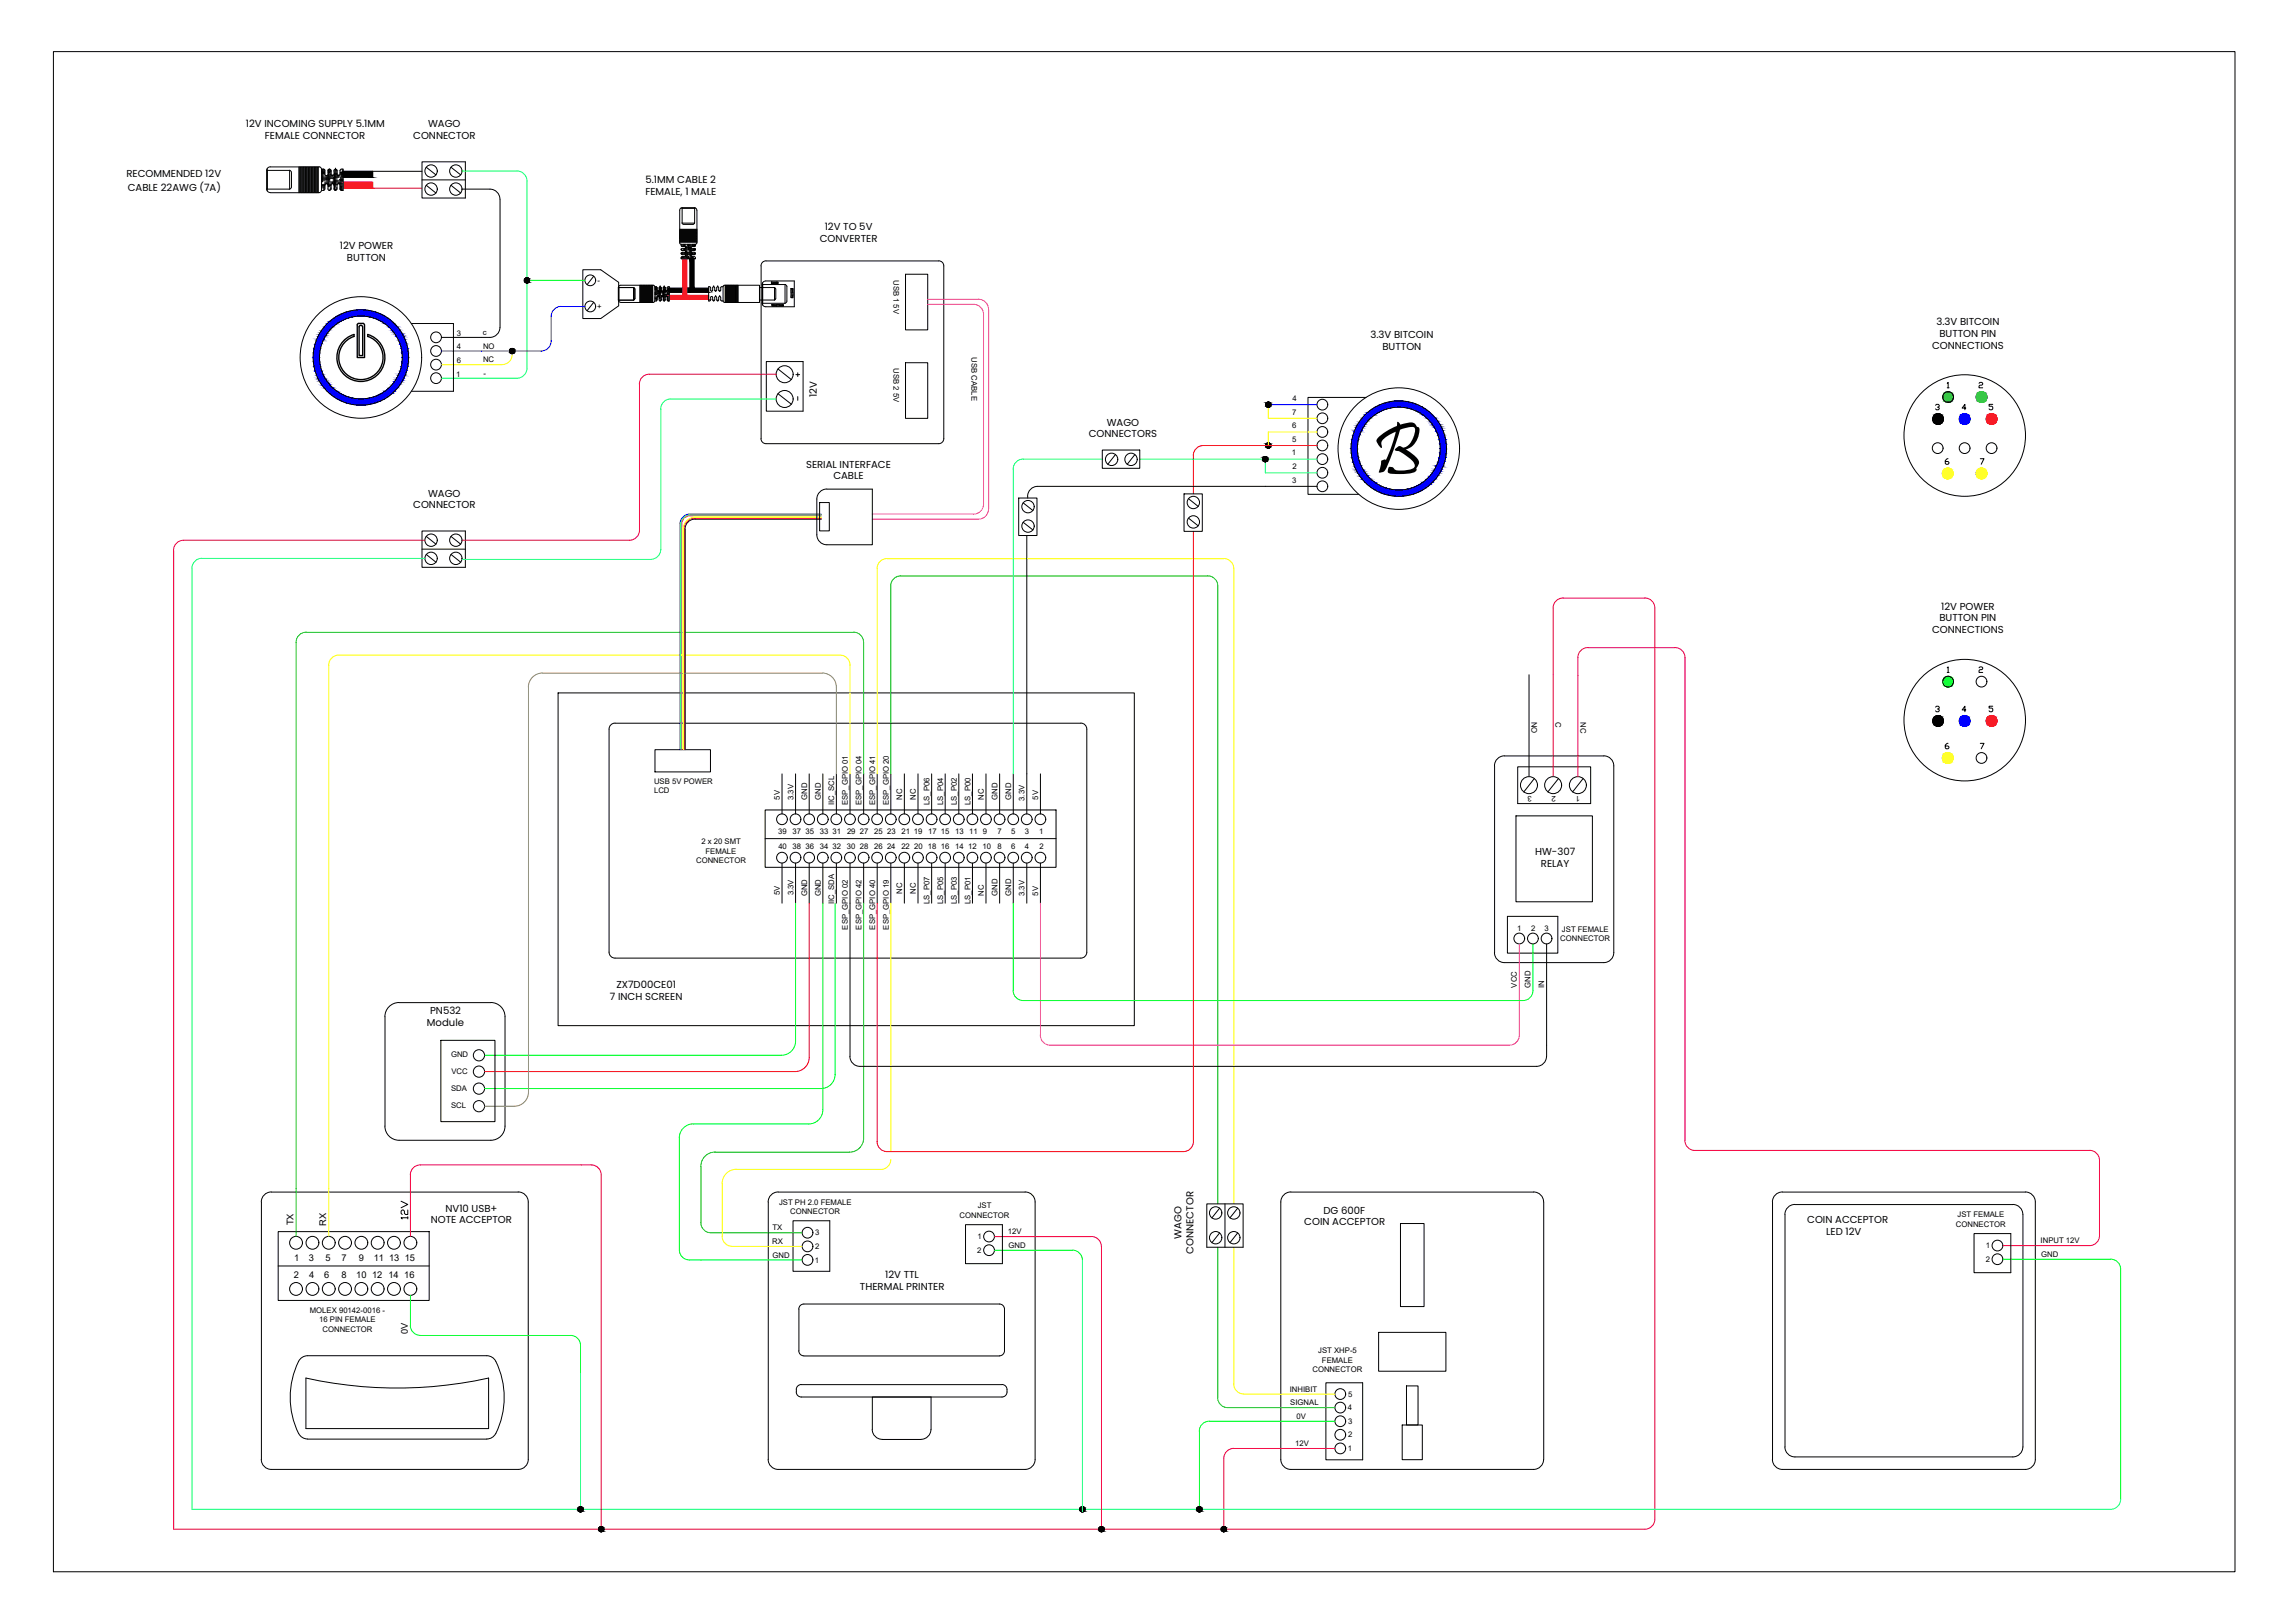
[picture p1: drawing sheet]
<svg xmlns="http://www.w3.org/2000/svg" width="420mm" height="297mm" viewBox="0 0 420 297" stroke-linecap="round" stroke-linejoin="round" font-family="sans-serif">
<defs><g id="words">
<text font-size="13.9" x="251.3" y="86.6">B</text>
<text font-size="4" x="75.8" y="224.4" transform="rotate(-90 75.8 224.4)">12V</text>
<g font-size="1.8">
<text x="45" y="23.3">12V INCOMING SUPPLY 5.1MM</text>
<text x="78.4" y="23.3">WAGO</text>
<text x="48.5" y="25.4">FEMALE CONNECTOR</text>
<text x="75.6" y="25.5">CONNECTOR</text>
<text x="23.2" y="32.4">RECOMMENDED 12V</text>
<text x="23.4" y="35">CABLE 22AWG (7A)</text>
<text x="118.2" y="35.8">FEMALE, 1 MALE</text>
<text x="118.2" y="33.6">5.1MM CABLE 2</text>
<text x="62.2" y="45.6">12V POWER</text>
<text x="63.5" y="47.8">BUTTON</text>
<text x="150.1" y="44.3">CONVERTER</text>
<text x="151" y="42.1">12V TO 5V</text>
<text x="354.5" y="59.5">3.3V BITCOIN</text>
<text x="250.9" y="61.9">3.3V BITCOIN</text>
<text x="253.1" y="64">BUTTON</text>
<text x="353.7" y="63.8">CONNECTIONS</text>
<text x="355" y="61.6">BUTTON PIN</text>
<text x="149.5" y="72.7" transform="rotate(-90 149.5 72.7)">12V</text>
<text x="202.6" y="77.9">WAGO</text>
<text x="199.3" y="80.1">CONNECTORS</text>
<text x="147.6" y="85.6">SERIAL INTERFACE</text>
<text x="152.6" y="87.7">CABLE</text>
<text x="75.6" y="93">CONNECTOR</text>
<text x="78.4" y="90.9">WAGO</text>
<text x="355" y="113.7">BUTTON PIN</text>
<text x="355.4" y="111.6">12V POWER</text>
<text x="353.7" y="115.9">CONNECTIONS</text>
<text x="281.1" y="156.6">HW-307</text>
<text x="282.1" y="158.7">RELAY</text>
<text x="78.7" y="185.6">PN532</text>
<text x="111.7" y="183">7 INCH SCREEN</text>
<text x="112.8" y="180.8">ZX7D00CE01</text>
<text x="78.2" y="187.8">Module</text>
<text x="81.6" y="221.7">NV10 USB+</text>
<text x="78.8" y="223.9">NOTE ACCEPTOR</text>
<text x="216.3" y="226.7" transform="rotate(-90 216.3 226.7)">WAGO</text>
<text x="238.8" y="224.3">COIN ACCEPTOR</text>
<text x="242.3" y="222.1">DG 600F</text>
<text x="330.9" y="223.8">COIN ACCEPTOR</text>
<text x="334.3" y="226">LED 12V</text>
<text x="162.1" y="234">12V TTL</text>
<text x="218.5" y="229.5" transform="rotate(-90 218.5 229.5)">CONNECTOR</text>
<text x="157.4" y="236.1">THERMAL PRINTER</text>
</g>
<g font-size="1.7">
<text x="53.7" y="224.2" transform="rotate(-90 53.7 224.2)">TX</text>
<text x="59.7" y="224.4" transform="rotate(-90 59.7 224.4)">RX</text>
<text x="53.8" y="234">2</text>
<text x="53.8" y="230.7">1</text>
<text x="56.5" y="230.7">3</text>
<text x="56.6" y="234">4</text>
<text x="59.4" y="234">6</text>
<text x="59.6" y="230.7">5</text>
<text x="62.5" y="230.7">7</text>
<text x="62.5" y="234">8</text>
<text x="65.2" y="234">10</text>
<text x="65.7" y="230.7">9</text>
<text x="68.1" y="234">12</text>
<text x="68.4" y="230.7">11</text>
<text x="71.1" y="234">14</text>
<text x="71.2" y="230.7">13</text>
<text x="74" y="234">16</text>
<text x="74.1" y="230.7">15</text>
<text x="74.7" y="244.2" transform="rotate(-90 74.7 244.2)">0V</text>
</g>
<g font-size="1.4">
<text x="109.4" y="51.8">-</text>
<text x="163.6" y="51.2" transform="rotate(90 163.6 51.2)">USB 1 5V</text>
<text x="109.3" y="56.6">+</text>
<text x="83.6" y="61.5">3</text>
<text x="83.7" y="64">4</text>
<text x="88.4" y="61.3">c</text>
<text x="88.4" y="63.8">NO</text>
<text x="177.8" y="65.4" transform="rotate(90 177.8 65.4)">USB CABLE</text>
<text x="83.5" y="68.9">1</text>
<text x="83.6" y="66.4">6</text>
<text x="88.4" y="66.3">NC</text>
<text x="88.5" y="68.8">-</text>
<text x="163.6" y="67.4" transform="rotate(90 163.6 67.4)">USB 2 5V</text>
<text x="236.6" y="75.9">7</text>
<text x="236.6" y="73.4">4</text>
<text x="236.5" y="83.4">1</text>
<text x="236.6" y="78.4">6</text>
<text x="236.6" y="80.9">5</text>
<text x="236.6" y="88.3">3</text>
<text x="236.6" y="85.9">2</text>
<text x="280.4" y="132.1" transform="rotate(90 280.4 132.1)">NO</text>
<text x="284.8" y="132.1" transform="rotate(90 284.8 132.1)">C</text>
<text x="289.3" y="132.2" transform="rotate(90 289.3 132.2)">NC</text>
<text x="119.7" y="143.5">USB 5V POWER</text>
<text x="119.7" y="145.2">LCD</text>
<text x="142.8" y="146.4" transform="rotate(-90 142.8 146.4)">5V</text>
<text x="145.3" y="146.5" transform="rotate(-90 145.3 146.5)">3.3V</text>
<text x="147.8" y="146.4" transform="rotate(-90 147.8 146.4)">GND</text>
<text x="150.3" y="146.4" transform="rotate(-90 150.3 146.4)">GND</text>
<text x="152.7" y="147.4" transform="rotate(-90 152.7 147.4)">IIC_SCL</text>
<text x="155.2" y="147.4" transform="rotate(-90 155.2 147.4)">ESP_GPIO 01</text>
<text x="157.7" y="147.4" transform="rotate(-90 157.7 147.4)">ESP_GPIO 04</text>
<text x="160.2" y="147.4" transform="rotate(-90 160.2 147.4)">ESP_GPIO 41</text>
<text x="162.7" y="147.4" transform="rotate(-90 162.7 147.4)">ESP_GPIO 20</text>
<text x="165.2" y="146.4" transform="rotate(-90 165.2 146.4)">NC</text>
<text x="167.7" y="146.4" transform="rotate(-90 167.7 146.4)">NC</text>
<text x="170.2" y="147.3" transform="rotate(-90 170.2 147.3)">LS_P06</text>
<text x="172.7" y="147.3" transform="rotate(-90 172.7 147.3)">LS_P04</text>
<text x="175.2" y="147.3" transform="rotate(-90 175.2 147.3)">LS_P02</text>
<text x="177.7" y="147.3" transform="rotate(-90 177.7 147.3)">LS_P00</text>
<text x="180.1" y="146.4" transform="rotate(-90 180.1 146.4)">NC</text>
<text x="182.6" y="146.4" transform="rotate(-90 182.6 146.4)">GND</text>
<text x="185.1" y="146.4" transform="rotate(-90 185.1 146.4)">GND</text>
<text x="187.6" y="146.6" transform="rotate(-90 187.6 146.6)">3.3V</text>
<text x="190.1" y="146.4" transform="rotate(-90 190.1 146.4)">5V</text>
<text x="280.4" y="145.6" transform="rotate(180 280.4 145.6)">3</text>
<text x="284.8" y="145.6" transform="rotate(180 284.8 145.6)">2</text>
<text x="289.3" y="145.6" transform="rotate(180 289.3 145.6)">1</text>
<text x="128.4" y="154.5">2 x 20 SMT</text>
<text x="142.5" y="152.7">39</text>
<text x="142.5" y="155.4">40</text>
<text x="145.1" y="155.4">38</text>
<text x="145.1" y="152.7">37</text>
<text x="147.4" y="152.7">35</text>
<text x="147.4" y="155.4">36</text>
<text x="150.1" y="152.7">33</text>
<text x="150.1" y="155.4">34</text>
<text x="152.4" y="152.7">31</text>
<text x="152.4" y="155.4">32</text>
<text x="155" y="155.4">30</text>
<text x="155.1" y="152.7">29</text>
<text x="157.4" y="152.7">27</text>
<text x="157.4" y="155.4">28</text>
<text x="160" y="155.4">26</text>
<text x="160.1" y="152.7">25</text>
<text x="162.4" y="155.4">24</text>
<text x="162.4" y="152.7">23</text>
<text x="165" y="155.4">22</text>
<text x="165" y="152.7">21</text>
<text x="167.3" y="152.7">19</text>
<text x="167.4" y="155.4">20</text>
<text x="169.9" y="155.4">18</text>
<text x="169.9" y="152.7">17</text>
<text x="172.3" y="152.7">15</text>
<text x="172.3" y="155.4">16</text>
<text x="174.9" y="152.7">13</text>
<text x="174.9" y="155.4">14</text>
<text x="177.2" y="155.4">12</text>
<text x="177.4" y="152.7">11</text>
<text x="179.9" y="155.4">10</text>
<text x="180" y="152.7">9</text>
<text x="182.6" y="152.7">7</text>
<text x="182.6" y="155.4">8</text>
<text x="185.1" y="155.4">6</text>
<text x="185.1" y="152.7">5</text>
<text x="187.6" y="152.7">3</text>
<text x="187.6" y="155.4">4</text>
<text x="190.2" y="152.7">1</text>
<text x="190.3" y="155.4">2</text>
<text x="127.4" y="157.9">CONNECTOR</text>
<text x="129.2" y="156.2">FEMALE</text>
<text x="142.8" y="163.9" transform="rotate(-90 142.8 163.9)">5V</text>
<text x="145.3" y="163.9" transform="rotate(-90 145.3 163.9)">3.3V</text>
<text x="147.8" y="164" transform="rotate(-90 147.8 164)">GND</text>
<text x="150.3" y="164" transform="rotate(-90 150.3 164)">GND</text>
<text x="152.7" y="165.5" transform="rotate(-90 152.7 165.5)">IIC_SDA</text>
<text x="165.2" y="163.6" transform="rotate(-90 165.2 163.6)">NC</text>
<text x="167.7" y="163.6" transform="rotate(-90 167.7 163.6)">NC</text>
<text x="170.2" y="165.4" transform="rotate(-90 170.2 165.4)">LS_P07</text>
<text x="172.7" y="165.4" transform="rotate(-90 172.7 165.4)">LS_P05</text>
<text x="175.2" y="165.4" transform="rotate(-90 175.2 165.4)">LS_P03</text>
<text x="177.7" y="165.4" transform="rotate(-90 177.7 165.4)">LS_P01</text>
<text x="180.1" y="164" transform="rotate(-90 180.1 164)">NC</text>
<text x="182.6" y="163.9" transform="rotate(-90 182.6 163.9)">GND</text>
<text x="185.1" y="163.9" transform="rotate(-90 185.1 163.9)">GND</text>
<text x="187.6" y="164" transform="rotate(-90 187.6 164)">3.3V</text>
<text x="190.1" y="163.9" transform="rotate(-90 190.1 163.9)">5V</text>
<text x="155.2" y="170.1" transform="rotate(-90 155.2 170.1)">ESP_GPIO 02</text>
<text x="157.7" y="170.1" transform="rotate(-90 157.7 170.1)">ESP_GPIO 42</text>
<text x="160.2" y="170.1" transform="rotate(-90 160.2 170.1)">ESP_GPIO 40</text>
<text x="162.7" y="170.1" transform="rotate(-90 162.7 170.1)">ESP_GPIO 19</text>
<text x="277.8" y="170.3">1</text>
<text x="280.3" y="170.3">2</text>
<text x="282.8" y="170.3">3</text>
<text x="285.6" y="172.2">CONNECTOR</text>
<text x="286" y="170.5">JST FEMALE</text>
<text x="277.7" y="180.7" transform="rotate(-90 277.7 180.7)">VCC</text>
<text x="280.2" y="180.8" transform="rotate(-90 280.2 180.8)">GND</text>
<text x="282.7" y="180.8" transform="rotate(-90 282.7 180.8)">IN</text>
<text x="82.6" y="193.5">GND</text>
<text x="82.6" y="196.5">VCC</text>
<text x="82.6" y="199.6">SDA</text>
<text x="82.6" y="202.8">SCL</text>
<text x="142.6" y="220.5">JST PH 2.0 FEMALE</text>
<text x="179" y="221.1">JST</text>
<text x="141.4" y="227.7">RX</text>
<text x="141.4" y="225.2">TX</text>
<text x="144.7" y="222.2">CONNECTOR</text>
<text x="149.2" y="226.1">3</text>
<text x="175.7" y="222.8">CONNECTOR</text>
<text x="179" y="226.8">1</text>
<text x="184.5" y="225.9">12V</text>
<text x="358.1" y="224.5">CONNECTOR</text>
<text x="358.4" y="222.8">JST FEMALE</text>
<text x="373.6" y="227.5">INPUT 12V</text>
<text x="141.4" y="230.2">GND</text>
<text x="149.2" y="231.1">1</text>
<text x="149.3" y="228.6">2</text>
<text x="178.9" y="229.3">2</text>
<text x="184.6" y="228.4">GND</text>
<text x="363.6" y="230.9">2</text>
<text x="363.6" y="228.4">1</text>
<text x="373.7" y="230">GND</text>
<text x="56.7" y="240.3">MOLEX 90142-0016 -</text>
<text x="58.4" y="242">16 PIN FEMALE</text>
<text x="59.1" y="243.7">CONNECTOR</text>
<text x="240.3" y="251.1">CONNECTOR</text>
<text x="241.3" y="247.7">JST XHP-5</text>
<text x="242" y="249.4">FEMALE</text>
<text x="236.1" y="254.7">INHIBIT</text>
<text x="236.2" y="257.2">SIGNAL</text>
<text x="246.8" y="255.6">5</text>
<text x="237.4" y="259.7">0V</text>
<text x="246.7" y="258.1">4</text>
<text x="246.8" y="260.6">3</text>
<text x="246.8" y="263.1">2</text>
<text x="237.1" y="264.6">12V</text>
<text x="246.7" y="265.5">1</text>
</g>
</g></defs>
<!-- layer: 0 -->
<g fill="none" stroke="#000" stroke-width=".18">
<path d="M9.8 9.4h399.4v278.3h-399.4zM48.8 34.6a.69 .69 0 0 0 .7 .6M48.8 31.2v3.4M48.9 30.9v4M49.5 30.5a.69 .69 0 0 0-.7 .7M49.5 30.6l8.9-.1 .2 .1 .2 .3M49.5 35.3h8.9M53 31.2v3.4M53.4 34.2l-.1 .2-.3 .2h-4.1v-3.4h4.3l.2 .4v2.6M54.7 30.6v4.7M54.9 30.6v4.7M55 30.6v4.7"/>
<path d="M55.1 30.6v4.7M55.3 30.6v4.7M55.4 30.6v4.7M55.5 30.6v4.7M55.7 30.6v4.7M55.8 30.6v4.7M55.9 30.6v4.7M56.1 30.6v4.7M56.2 30.6v4.7M56.4 30.6v4.7M56.5 30.6v4.7M56.6 30.6v4.7"/>
<path d="M56.8 30.6v4.7M56.9 30.6v4.7M57 30.6v4.7M57.2 30.6v4.7M57.3 30.6v4.7M57.5 30.6v4.7M57.6 30.6v4.7M57.7 30.6v4.7M57.9 30.6v4.7M58 30.6v4.7M58.1 30.6v4.7M58.3 30.6v4.7"/>
<path d="M58.8 34.8l-.2 .4h-.2M58.9 31l.5 .1 .1 .8 .2 .3M58.9 31.1h.6M58.9 31.4h.6M58.9 31.6h.6M58.9 31.8h.6M58.9 32.4h3.2M58.9 32.6h2.3M58.9 32.9h1.5M58.9 33.1h.6M58.9 33.7h.6M58.9 34h.6"/>
<path d="M58.9 34.2h.6M58.9 34.4h.6M58.9 31v3.8M59.1 31v2.3M59.3 31v1.4M59.3 34.2v.6M59.5 33.9l-.1 .8-.5 .1M59.5 32.2h3.3M59.5 33.5h3.3M59.5 33.3v.5M59.7 32.4v1.2l-.2 .3M59.8 32.2h.1"/>
<path d="M59.8 33.6h.1M59.8 33.6l.2 .3M59.9 32.1v1.6M60 33.7h.6M60 33.9v.7l.3 .2M60 31.1h.6M60 31.4h.6M60 31.6h.4M60 34h.6M60 34.2h.4M60.2 31v3.2M60.2 34.8h.2"/>
<path d="M60.3 31l-.2 .1-.1 .9-.2 .2M60.3 31h.1M60.3 31l.3 .2M60.4 34.6h.2M60.4 32h.2M60.4 31v2.3h2.4M60.6 31.2v1.2M60.6 34.6l-.3 .2M60.6 33.9v.7M60.6 31.9l.3 .3M60.8 33.3v.3M60.9 33.6l.2 .3"/>
<path d="M60.9 33.6l-.3 .3M60.9 32.2h.1M60.9 33.6h.1M61 32.4v1.3M61.1 33.7h.6M61.1 32h.6M61.2 33.9v.8l.2 .1M61.2 34.6h.5M61.2 31.4h.1M61.2 34h.1M61.2 31.1h.5v2.2M61.2 31.8h.5"/>
<path d="M61.2 33.1h1.6M61.2 34.4h.5M61.2 31.6v3.2M61.3 34.8h.2M61.4 31l-.2 .1-.1 .9-.2 .2M61.4 31l.3 .2M61.4 31h.1M61.4 34.8h.1M61.4 31v3.2M61.7 33.9l-.1 .8-.2 .1M61.7 31.9l.3 .3M61.9 32.2v.2"/>
<path d="M62 32.2l.2-.2 .1-.9 .5-.1v3.8h-.4M62 33.6l.2 .3M62 33.6l-.3 .3M62 32.2h.1M62 33.6h.1M62.1 32.9h.7M62.1 33.3v.4M62.2 32h.6M62.3 33.9v.8l.2 .1M62.3 34.6h.5M62.3 31.6h.5M62.3 31.8h.5"/>
<path d="M62.3 34.2h.5M62.3 34.4h.5M62.3 32.4v2.4M62.5 31.6v3.2M62.8 31v3.2M62.8 31.4h5.4v1.1h-5.4zM68.2 31.4h9.1M77.3 29.6h7.9v6.6h-7.9zM77.3 32.9h7.9M78 30.6l1.8 1.4M78 33.9l1.8 1.4M82.6 30.6l1.7 1.4"/>
<path d="M82.6 33.9l1.7 1.4M84.6 34.6h5.1a1.83 1.83 0 0 1 1.8 1.8M91.5 36.5v23.4a1.83 1.83 0 0 1-1.8 1.9h-8.9M124.7 38.1h2.7M127.1 38l.4 .2 .1 .3M127.1 38h-2.2l-.4 .2-.1 6.2 .3 .3M127.6 38.5v6M75.3 59.2h7.7v12.4h-7.7M106.7 49.4h3.3l3.3 2.3v4.3l-3.3 2.3h-3.3zM108.7 55.3l-1.2 1.6M108.7 50.6l-1.2 1.5M113.3 52.6l2.8 .1 .1 .2v1.9l-.3 .1h-2.6z"/>
<path d="M113.7 55.4h5.9M116 52.6v2.3M117.1 52.2v3.2M117.2 52.2v3.2M117.3 52.2v3.2M117.4 52.2v3.2M117.5 52.2v3.2M117.6 52.2v3.2M117.7 52.2v3.2M117.8 52.2v3.2M117.9 52.2v3.2M118 52.2v3.2"/>
<path d="M118.1 52.2v3.2M118.2 52.2v3.2M118.3 52.2v3.2M118.4 52.2v3.2M118.5 52.2v3.2M118.6 52.2v3.2M118.7 52.2v3.2M118.8 52.2v3.2M118.9 52.2v3.2M119 52.2v3.2M119.1 52.2v3.2M119.2 52.2v3.2"/>
<path d="M119.3 52.2v3.2M119.4 52.2v3.2M119.5 52.2v3.2M119.9 52.5l-.3-.3-6.2 .1-.2 .4v2.2l.2 .4h.3M119.9 55.1l-.3 .2M119.9 52.9h.4M119.9 53.5h2.1M119.9 53h.4M119.9 52.6h.4M119.9 52.8h.4M119.9 53.6h1.6M119.9 53.7h1"/>
<path d="M119.9 53.9h.4M119.9 54.3h.5M119.9 54.5h.4M119.9 54.6h.4M119.9 54.8h.4M120 52.5v1.5M120.1 52.5l.2 .2M120.2 54.6l-.1 .5h-.2M120.2 53.5l-.1-1h-.2v2.6M120.3 54.9l-.2 .2M120.3 53.3h2.2M120.3 54.2h2.2"/>
<path d="M120.3 54v.9M120.5 53.5v.8M120.5 54.3l-.2 .1M120.5 54.3l.2 .1M120.5 53.3h.1M120.5 54.3h.1M120.6 53.3v1M120.7 54.3h.4M120.7 54.4v.6l.2 .1 .1-.2M120.7 52.9h.2M120.7 52.8h.4M120.7 54.5h.4"/>
<path d="M120.7 54.6h.2M120.7 52.6h.3M120.8 52.5v2.1M120.8 55.1h.1M120.9 52.5h.1M120.9 55.1h.1M120.9 52.5v1.5h1.6M120.9 53.2h.2M121 52.7l-.1-.2h-.2v.6l-.2 .2-.2-.2v-.4M121 53.1l.2 .2M121.1 54.4v.5h-.2M121.1 52.6v.9"/>
<path d="M121.2 54v.3l-.2 .1M121.2 54.3h.1M121.2 54.3l.2 .1M121.3 53.5v.8M121.4 54.3h.4M121.4 54.4v.5l.2 .2M121.4 54.9h.4M121.4 52.8h.1M121.4 53.2h.4M121.4 54.5h.1M121.4 52.6h.4v1.4M121.5 53h.3"/>
<path d="M121.5 53.9h1M121.5 54.8h.3M121.5 52.9v2.1M121.5 55.1h.2M121.6 52.5l-.2 .2v.5l-.2 .1M121.6 52.5l.2 .2M121.6 52.5h.1M121.6 55.1h.1M121.6 52.5v2.1M121.8 53.1l.2 .2 .1-.2M121.8 54.4v.5l-.2 .2M121.9 53.3v.2"/>
<path d="M122 54.3l.1 .1M122 54.3l-.2 .1M122 53.3h.1M122 54.3h.1M122 53.7h.5M122 54v.3M122.1 53.2h.4M122.2 53.1v-.6h.3v2.6h-.2M122.2 54.9h.3M122.2 52.9h.3M122.2 53h.3M122.2 54.6h.3"/>
<path d="M122.2 54.8h.3M122.2 53.5v1.5M122.3 52.9v2.2l-.1-.2v-.5M122.5 52.5v2.1M122.5 52.8h3.6v.7h-3.6zM124.4 42h3.2M124.4 42.1h3.2M124.4 42.2h3.2M124.4 42.3h3.2M124.4 42.4h3.2M124.4 42.5h3.2M124.4 42.6h3.2"/>
<path d="M124.4 42.7h3.2M124.4 42.8h3.2M124.4 42.9h3.2M124.4 43h3.2M124.4 43.1h3.2M124.4 43.3h3.2M124.4 43.4h3.2M124.4 43.5h3.2M124.4 43.6h3.2M124.4 43.7h3.2M124.4 43.8h3.2M124.4 43.9h3.2"/>
<path d="M124.4 44h3.2M124.4 44.1h3.2M124.4 44.2h3.2M124.4 44.3h3.2M124.7 44.7l.1 .4h.5l.2 .2v.1l-.7 .1-.1 .2M124.7 45.7h.1M124.7 46.4h.1M124.7 47.2h2.2M124.7 44.7h2.6M124.7 45.7l.2 .2v-.2M124.7 46.4l.2 .2M124.7 45.6v.2"/>
<path d="M124.7 46.4v.1M124.7 47.1v.3h2.6v-.2M124.7 45h.5M124.8 46.3h2.1M124.8 47h1.5M124.9 40.8l.2 .3 1.8-.1 .2-.2M124.9 45.9h.6v.2l-.2 .1M124.9 40.8v-2.7h2.3v2.7M124.9 47v.4M124.9 40.8h2.3M124.9 46.2l-.2 .2M124.9 47l-.2 .2"/>
<path d="M125 44.7v.4M125 46.3v.3M125 47v.4M125.2 44.7v.4M125.2 45.5v.2M125.2 47v.4M125.2 45.6h2.1M125.2 46.4h2.1M125.2 47.3h2.1M125.3 44.7v.4M125.3 45.5v.4M125.3 46.3h.1"/>
<path d="M125.3 46.3h-.4v.3l.6 .1v.2l-.6 .1M125.4 45.2h.4M125.5 44.7v.5M125.5 45.5v.4M125.5 46.2v.4M125.5 45.4h1M125.5 46.2h.8M125.5 46.9h.3M125.5 45.3h.1M125.5 46.1h.1M125.5 46.8h.1M125.5 45.3h.8"/>
<path d="M125.5 46h.3M125.6 45.2v2.2M125.8 44.9h1.5M125.9 44.7v.5M125.9 46.3v1.1M126 44.7v1M126 46.9v.5M126.1 52.8h3.6v.7h-3.6zM126.2 44.7v1.6M126.3 47.4h.7v5.5h-.7zM126.3 44.7v2.2M126.3 45h1"/>
<path d="M126.3 46.7h.2M126.5 45.2v2.2M126.5 45.3l.2 .2h.4M126.5 46.1l.2 .1M126.5 45.3h.1M126.5 46.1h.1M126.5 46.8h.1M126.6 45.7v.2M126.6 46.2v.4M126.6 47v.4M126.7 45.9l-.2 .2M126.7 46.3h.4"/>
<path d="M126.8 44.7v.4M126.8 46.3v.3M126.8 47v.4M126.9 44.7v.4M126.9 45.5v.2M126.9 47v.4M127.1 44.7v.4M127.1 45.5v.4M127.1 46.3h.1M127.1 45.5l.2 .2-.2 .2M127.1 46.2l.2 .2-.2 .2M127.1 47l.2 .2"/>
<path d="M127.1 45.1h-.4l-.2 .2M127.1 46.6h-.4l-.2 .2 .2 .2h.4M127.2 44.7v.4M127.2 45.5v.4h-.9M127.2 46.3v.3h-1.4M127.3 45l-.2 .1M127.3 45.7h.1M127.3 46.4h.1M127.3 45.7h-1.5v1.7M127.3 44.7v.3M127.6 44.4l-.3 .3M129.9 52.5l.2 .2"/>
<path d="M129.9 52.5h-.2v2.6h.2M130.1 54.9l-.2 .2M130.1 54.4l.2-.1 .2 .1M130.1 53.1l.2 .2M130.1 52.7v.4M130.1 54.4v.5M130.3 53.3h.1M130.5 54.4v.5l.2 .2M130.7 52.5l.2 .2v.5l.1 .1 .2-.2M130.7 52.5l-.2 .2v.4l-.2 .2M130.7 55.1h.1M130.7 52.5h.1"/>
<path d="M130.8 54.4l.2-.1 .2 .1M130.9 54.4l-.1 .5-.1 .2M131 54.3h.1M131 53.3h.1M131.2 54.4v.5l.2 .2M131.4 52.5h.1l.1 .6 .2 .2 .2-.2-.1-.4 .2-.2M131.4 52.5l-.2 .2v.4M131.4 55.1h.1M131.4 52.5h.1M131.6 54.4v.5l-.2 .2M131.8 54.3l.1 .1M131.8 54.3l-.2 .1"/>
<path d="M131.8 54.3h.1M131.8 53.3h.1M132 54.4l-.1 .5 .2 .2M132.1 52.5h.3v2.6M132.1 55.1h.3M132.4 55.1l.2 .2M132.4 52.5l.2-.3h6.4v3.2h-6.3M132.8 52.2v3.2M132.9 52.2v3.2M133 52.2v3.2M133.1 52.2v3.2M133.2 52.2v3.2"/>
<path d="M133.3 52.2v3.2M133.4 52.2v3.2M133.5 52.2v3.2M133.6 52.2v3.2M133.7 52.2v3.2M133.8 52.2v3.2M133.9 52.2v3.2M134 52.2v3.2M134.1 52.2v3.2M134.2 52.2v3.2M134.3 52.2v3.2M134.4 52.2v3.2"/>
<path d="M134.5 52.2v3.2M134.6 52.2v3.2M134.7 52.2v3.2M134.8 52.2v3.2M134.9 52.2v3.2M135 52.2v3.2M135.1 52.2v3.2M139 52.6l2.9 .1 .1 .2v1.9l-.3 .1h-2.7zM139.5 52.1a.69 .69 0 0 1 .7-.7h5.2v4.7h-5.2a.69 .69 0 0 1-.7-.6M139.5 52.1v3.4M139.6 48l.7-.2 31.6-.1a.92 .92 0 0 1 .9 1v31.6a.92 .92 0 0 1-.9 .9h-31.7a.89 .89 0 0 1-.9-.9v-31.6zM139.6 51.8v4"/>
<path d="M141.2 51.6h1.2v.3h-1.2zM141.2 51.9h.3M141.3 51.6v.2M141.3 55.8h2.1v.2h-2.1zM141.3 55.8h.2M141.5 51.6v.2M141.5 55.9v.1M141.5 51.7h.6M141.5 55.9h.6M141.6 51.8v.1M141.6 55.8v.1M141.8 52.6v2.3"/>
<path d="M141.8 51.8v.1M141.8 55.8v.1M142 51.8v.1M142 55.8v.1M142.1 55.8h.6M142.1 51.9h.3M142.2 51.6v.2M142.2 55.9v.1M142.4 51.6v.2M142.4 55.9v.1M142.6 55.9v.1M142.7 55.9h.6"/>
<path d="M142.8 55.8v.1M143 55.8v.1M143.2 55.8v.1M143.3 55.8h.1M143.4 55.9v.1M143.6 52.1l.4 .2 .1 .2M143.7 52.1h-4.1v3.4l4.3-.1 .2-.3v-2.6M143.7 52.1v3.4M144.8 52.8h.4v1.7h-.4zM144.8 53.5h.2M144.8 53.2h.2M144.8 54.4h.2"/>
<path d="M144.8 53h.2M144.8 54.2h.2M144.9 52.8v.2M144.9 53.5v.6M145 52.9h.2M145 54h.2M145 53.8h.2M145 53.6h.2M145.1 53v.5M145.1 54.1v.4M165.8 50.2h4v10.2h-4zM140.3 66.2h6.7v9.1h-6.7z"/>
<path d="M142.4 67.5l2.5 2M142.4 72.1l2.5 1.9M145.7 68.6h.7M146.1 68.2v.7M146.1 72.6v.7M165.8 66.4h4v10.2h-4zM250.1 72.7h-10.6v17.8h9.3M354.4 74.2l.1-.2h.4l.1 .3-.3 .2M354.9 74.5l.1 .2-.1 .3h-.4l-.1-.2M356.5 70.2l.2-.2v1M356.5 71h.3M359.9 74.7h-.7l.5-.7v1"/>
<path d="M362.3 70.2l.2-.2h.3l.2 .2-.2 .3h-.3l-.2 .2v.3h.7M364.8 74h-.6v.3h.5l.1 .2v.3l-.1 .2h-.4l-.1-.2M77.3 97.2h7.9v6.6h-7.9zM78 98.2l1.8 1.4M82.6 98.2l1.7 1.4M125.4 96.8v40.4M149.5 91.3v6.6M149.5 97.9a1.83 1.83 0 0 0 1.9 1.8M150.1 92h1.7v5.2h-1.7zM150.4 95h-23.2a1.83 1.83 0 0 0-1.8 1.8M151.4 89.5a1.83 1.83 0 0 0-1.9 1.8M151.4 89.5h8.3v10.2h-8.3"/>
<path d="M186.5 91.2h3.3v6.8h-3.3zM187.3 92l1.8 1.4M187.3 95.6l1.8 1.4M188 98v51M188.2 90.9v.3M190 89a1.83 1.83 0 0 0-1.9 1.8M190 89h51.1M201.8 82.4h6.9v3.3h-6.9zM204.2 83.2l-1.4 1.8M207.8 83.2l-1.4 1.8M216.8 90.4h3.3v6.8h-3.3zM217.6 91.3l1.8 1.4"/>
<path d="M217.6 94.8l1.8 1.5M356.6 84h-.1l-.4 .3v.5l.2 .2h.3l.2-.2-.2-.3h-.5M362.5 84h.7l-.5 1M77.3 100.5h7.9M78 101.5l1.8 1.4M82.6 101.5l1.7 1.4M102.2 126.8h105.5v60.9h-105.5zM111.5 133.4v40.9M119.9 137.2h10.2v4.1h-10.2zM197.9 132.3a1.09 1.09 0 0 1 1.1 1.1M197.9 132.4l-85.3-.1a1.09 1.09 0 0 0-1.1 1.1M199 133.4v40.9"/>
<path d="M275.4 138.3a1.83 1.83 0 0 0-1.8 1.9M275.4 138.4h18.2M279.9 123.5v18.5M293.6 138.3a1.83 1.83 0 0 1 1.8 1.9M354.4 129.4l.1-.1h.4l.1 .3-.3 .2M354.9 129.8l.1 .1-.1 .4h-.4l-.1-.2M356.5 122.2l.2-.1v1M356.5 123.1h.3M356.6 136l-.5 .4v.5l.2 .1h.3l.2-.3-.2-.2h-.5M359.9 129.9h-.7l.5-.6v1M362.3 122.2l.2-.1h.3l.2 .1-.2 .4h-.3l-.2 .1v.4h.7M362.5 136h.7l-.5 1"/>
<path d="M364.8 129.3h-.6v.3h.5l.1 .2v.3l-.1 .2h-.4l-.1-.2M140.1 148.2h53.2v10.5h-53.2zM140.1 153.5h53.2M143.2 141.6v7.4M143.2 158v7.3M145.6 141.6v7.4M145.6 158v7.3M148.1 141.6v7.4M148.1 158v7.3M150.6 141.6v7.4M150.6 158v7.3M153.1 141.6v7.4"/>
<path d="M153.1 158v7.3M155.6 158v35.3a1.83 1.83 0 0 0 1.8 1.9h123.9a1.83 1.83 0 0 0 1.8-1.9v-20.5M155.6 141.6v7.4M158.1 141.6v7.4M158.1 158v7.3M160.6 141.6v7.4M160.6 158v7.3M163.1 141.6v7.4M163.1 158v7.3M165.6 141.6v7.4M165.6 158v7.3M168.1 141.6v7.4"/>
<path d="M168.1 158v7.3M170.6 141.6v7.4M170.6 158v7.3M173 141.6v7.4M173 158v7.3M175.5 141.6v7.4M175.5 158v7.3M178 141.6v7.4M178 158v7.3M180.5 141.6v7.4M180.5 158v7.3M183 141.6v7.4"/>
<path d="M183 158v7.3M185.5 141.6v7.4M185.5 158v7.3M188 158v7.3M190.5 141.6v7.4M190.5 158v7.3M273.6 140.2v34.2M277.5 149.3h14v15.7h-14zM277.9 140.3h13.3v6.8h-13.3zM280.9 142.5l-1.9 2.4M285.3 142.5l-1.9 2.4M289.8 142.5l-1.9 2.4"/>
<path d="M295.4 140.2v34.2M111.5 174.3a1.09 1.09 0 0 0 1.1 1.1h85.3M199 174.3a1.09 1.09 0 0 1-1.1 1.1M273.6 174.3a1.83 1.83 0 0 0 1.8 1.9h18.2a1.83 1.83 0 0 0 1.8-1.9M276 167.7h9.2v6.7h-9.2zM70.5 186.1v20a2.59 2.59 0 0 0 2.6 2.6h16.8M80.7 190.4h9.9v14.9h-9.9zM89.9 183.5a2.59 2.59 0 0 1 2.6 2.6M89.9 183.5h-16.8a2.59 2.59 0 0 0-2.6 2.6M92.5 186.1v20a2.59 2.59 0 0 1-2.6 2.6M47.9 220v47.1M49.7 218.2a1.83 1.83 0 0 0-1.9 1.8"/>
<path d="M49.7 218.2h45.2M94.9 218.2a1.83 1.83 0 0 1 1.8 1.8M96.7 220v47.1a1.83 1.83 0 0 1-1.8 1.8h-45.2a1.83 1.83 0 0 1-1.9-1.8M140.7 220l-.1 47.1a1.83 1.83 0 0 0 1.9 1.8h45.2M142.5 218.2a1.83 1.83 0 0 0-1.9 1.8M142.5 218.2h45.2M187.7 218.2a1.83 1.83 0 0 1 1.8 1.8M189.5 220v47.1a1.83 1.83 0 0 1-1.8 1.8M234.5 220v47.1a1.83 1.83 0 0 0 1.8 1.8h44.5M236.3 218.2a1.83 1.83 0 0 0-1.8 1.8M236.3 218.2h44.5M280.8 218.2a1.83 1.83 0 0 1 1.8 1.8"/>
<path d="M282.6 220v47.1M324.5 220v47.1a1.83 1.83 0 0 0 1.8 1.8h44.5M326.3 218.2a1.83 1.83 0 0 0-1.8 1.8M326.3 218.2h44.5M370.8 218.2a1.83 1.83 0 0 1 1.8 1.8M372.6 220v47.1a1.83 1.83 0 0 1-1.8 1.8M50.9 225.4h27.7v12.6h-27.7zM50.9 231.7h27.7M145.2 223.4h6.7v9.3h-6.7zM146.3 239.6v7.6M147.2 238.7a.92 .92 0 0 0-1 .9M147.2 238.7h35.8a.92 .92 0 0 1 .9 .9v7.6a.92 .92 0 0 1-.9 .9l-35.8 .1"/>
<path d="M176.8 224.1h6.7v7.2h-6.7zM220.9 220.3h6.7v8h-6.7zM223.3 225.6l-1.4 1.8M223.3 221.1l-1.4 1.8M224.3 220.3v8M226.6 225.6l-1.4 1.8M226.6 221.1l-1.4 1.8M256.4 223.9h4.3v15.2h-4.3zM326.8 222.3v42.5a1.83 1.83 0 0 0 1.8 1.8h39.9M328.6 220.4a1.83 1.83 0 0 0-1.8 1.9M328.6 220.5h39.9M361.4 225.8h6.7v7.1h-6.7z"/>
<path d="M368.5 220.4a1.83 1.83 0 0 1 1.8 1.9M370.4 222.3v42.5M54.7 249.2a15 15 0 0 0 0 13.2M56 252.2a77.3 77.3 0 0 0 33.5 0v9.3h-33.5zM56.3 248.1a1.83 1.83 0 0 0-1.6 1M56.3 248.1h32.8a2.28 2.28 0 0 1 2.1 2.1 14.7 14.7 0 0 1-.7 12.5 1.83 1.83 0 0 1-1.4 .7M145.8 254.3a1.02 1.02 0 0 0 .9 1.4h36.7a1.02 1.02 0 0 0 1-1.4M146.2 247.2a.92 .92 0 0 0 1 .9M146.7 253.4a.92 .92 0 0 0-.9 .9M146.7 253.4h36.8M159.7 255.7h10.8l-.1 5.9a1.83 1.83 0 0 1-1.8 1.8h-7.1a1.8 1.8 0 0 1-1.8-1.8zM183.4 253.4a.92 .92 0 0 1 1 .9"/>
<path d="M242.7 253.1h6.8v14.1h-6.8zM252.4 243.8h12.3v7.2h-12.3zM257.5 253.6h2.1v7.2h-2.1zM54.7 262.3a1.83 1.83 0 0 0 1.6 1.1M56.3 263.4h32.8M256.7 260.8h3.7v6.4h-3.7zM282.6 267.1a1.83 1.83 0 0 1-1.8 1.8M370.3 264.8a1.83 1.83 0 0 1-1.8 1.8"/>
<circle cx="78.9" cy="34.6" r="1.13"/>
<circle cx="78.9" cy="31.3" r="1.13"/>
<circle cx="83.4" cy="31.3" r="1.13"/>
<circle cx="83.4" cy="34.6" r="1.13"/>
<circle cx="96.5" cy="51.3" r=".48"/>
<circle cx="108.1" cy="56.1" r=".98"/>
<circle cx="108.1" cy="51.3" r=".98"/>
<circle cx="66.1" cy="65.4" r="11.1"/>
<circle cx="66.1" cy="65.4" r="8.7"/>
<circle cx="66.1" cy="65.4" r="7.6"/>
<circle cx="79.8" cy="69.2" r=".98"/>
<circle cx="79.8" cy="66.7" r=".98"/>
<circle cx="79.8" cy="61.7" r=".98"/>
<circle cx="79.8" cy="64.2" r=".98"/>
<circle cx="93.8" cy="64.2" r=".48"/>
<circle cx="143.6" cy="68.5" r="1.56"/>
<circle cx="143.6" cy="73" r="1.56"/>
<circle cx="232.2" cy="74.1" r=".48"/>
<circle cx="242.1" cy="74.1" r=".98"/>
<circle cx="242.1" cy="76.6" r=".98"/>
<circle cx="242.1" cy="79.1" r=".98"/>
<circle cx="354.8" cy="76.7" r=".98"/>
<circle cx="356.6" cy="72.7" r=".98"/>
<circle cx="359.7" cy="76.7" r=".98"/>
<circle cx="359.7" cy="79.7" r="11.1"/>
<circle cx="362.8" cy="72.7" r=".98"/>
<circle cx="364.6" cy="76.7" r=".98"/>
<circle cx="78.9" cy="98.9" r="1.13"/>
<circle cx="83.4" cy="98.9" r="1.13"/>
<circle cx="188.2" cy="92.7" r="1.13"/>
<circle cx="188.2" cy="96.3" r="1.13"/>
<circle cx="203.5" cy="84.1" r="1.13"/>
<circle cx="207.1" cy="84.1" r="1.13"/>
<circle cx="218.5" cy="95.5" r="1.13"/>
<circle cx="218.5" cy="92" r="1.13"/>
<circle cx="231.6" cy="84" r=".48"/>
<circle cx="232.2" cy="81.5" r=".48"/>
<circle cx="242.1" cy="86.5" r=".98"/>
<circle cx="242.1" cy="81.5" r=".98"/>
<circle cx="242.1" cy="84" r=".98"/>
<circle cx="242.1" cy="89" r=".98"/>
<circle cx="256.1" cy="82.1" r="11.1"/>
<circle cx="256.1" cy="82.1" r="8.7"/>
<circle cx="256.1" cy="82.1" r="7.6"/>
<circle cx="354.7" cy="82" r=".98"/>
<circle cx="356.6" cy="86.7" r=".98"/>
<circle cx="359.7" cy="82" r=".98"/>
<circle cx="362.8" cy="86.7" r=".98"/>
<circle cx="364.6" cy="82" r=".98"/>
<circle cx="78.9" cy="102.2" r="1.13"/>
<circle cx="83.4" cy="102.2" r="1.13"/>
<circle cx="354.8" cy="131.9" r=".98"/>
<circle cx="356.6" cy="138.7" r=".98"/>
<circle cx="356.6" cy="124.8" r=".98"/>
<circle cx="359.7" cy="131.9" r=".98"/>
<circle cx="359.7" cy="131.8" r="11.1"/>
<circle cx="362.8" cy="138.7" r=".98"/>
<circle cx="362.8" cy="124.8" r=".98"/>
<circle cx="364.6" cy="131.9" r=".98"/>
<circle cx="143.2" cy="157" r=".98"/>
<circle cx="143.2" cy="149.9" r=".98"/>
<circle cx="145.6" cy="149.9" r=".98"/>
<circle cx="145.6" cy="157" r=".98"/>
<circle cx="148.1" cy="149.9" r=".98"/>
<circle cx="148.1" cy="157" r=".98"/>
<circle cx="150.6" cy="149.9" r=".98"/>
<circle cx="150.6" cy="157" r=".98"/>
<circle cx="153.1" cy="157" r=".98"/>
<circle cx="153.1" cy="149.9" r=".98"/>
<circle cx="155.6" cy="149.9" r=".98"/>
<circle cx="155.6" cy="157" r=".98"/>
<circle cx="158.1" cy="149.9" r=".98"/>
<circle cx="158.1" cy="157" r=".98"/>
<circle cx="160.6" cy="149.9" r=".98"/>
<circle cx="160.6" cy="157" r=".98"/>
<circle cx="163.1" cy="149.9" r=".98"/>
<circle cx="163.1" cy="157" r=".98"/>
<circle cx="165.6" cy="157" r=".98"/>
<circle cx="165.6" cy="149.9" r=".98"/>
<circle cx="168.1" cy="149.9" r=".98"/>
<circle cx="168.1" cy="157" r=".98"/>
<circle cx="170.6" cy="149.9" r=".98"/>
<circle cx="170.6" cy="157" r=".98"/>
<circle cx="173" cy="149.9" r=".98"/>
<circle cx="173" cy="157" r=".98"/>
<circle cx="175.5" cy="149.9" r=".98"/>
<circle cx="175.5" cy="157" r=".98"/>
<circle cx="178" cy="149.9" r=".98"/>
<circle cx="178" cy="157" r=".98"/>
<circle cx="180.5" cy="157" r=".98"/>
<circle cx="180.5" cy="149.9" r=".98"/>
<circle cx="183" cy="149.9" r=".98"/>
<circle cx="183" cy="157" r=".98"/>
<circle cx="185.5" cy="149.9" r=".98"/>
<circle cx="185.5" cy="157" r=".98"/>
<circle cx="188" cy="149.9" r=".98"/>
<circle cx="188" cy="157" r=".98"/>
<circle cx="190.5" cy="157" r=".98"/>
<circle cx="190.5" cy="149.9" r=".98"/>
<circle cx="279.9" cy="143.7" r="1.56"/>
<circle cx="284.3" cy="143.7" r="1.56"/>
<circle cx="288.9" cy="143.7" r="1.56"/>
<circle cx="278.1" cy="171.8" r=".98"/>
<circle cx="280.6" cy="171.8" r=".98"/>
<circle cx="283.1" cy="171.8" r=".98"/>
<circle cx="87.7" cy="199.2" r="1.03"/>
<circle cx="87.7" cy="196.1" r="1.03"/>
<circle cx="87.7" cy="193.1" r="1.03"/>
<circle cx="87.7" cy="202.5" r="1.03"/>
<circle cx="54.2" cy="227.5" r="1.17"/>
<circle cx="54.2" cy="235.9" r="1.17"/>
<circle cx="57.2" cy="235.9" r="1.17"/>
<circle cx="57.2" cy="227.5" r="1.17"/>
<circle cx="60.2" cy="235.9" r="1.17"/>
<circle cx="60.2" cy="227.5" r="1.17"/>
<circle cx="63.2" cy="235.9" r="1.17"/>
<circle cx="63.2" cy="227.5" r="1.17"/>
<circle cx="66.2" cy="235.9" r="1.17"/>
<circle cx="66.2" cy="227.5" r="1.17"/>
<circle cx="69.1" cy="235.9" r="1.17"/>
<circle cx="69.1" cy="227.5" r="1.17"/>
<circle cx="72.1" cy="227.5" r="1.17"/>
<circle cx="72.1" cy="235.9" r="1.17"/>
<circle cx="75.1" cy="235.9" r="1.17"/>
<circle cx="75.1" cy="227.5" r="1.17"/>
<circle cx="147.8" cy="230.6" r=".98"/>
<circle cx="147.8" cy="225.6" r=".98"/>
<circle cx="147.8" cy="228.1" r=".98"/>
<circle cx="181.1" cy="226.3" r=".98"/>
<circle cx="181.1" cy="228.8" r=".98"/>
<circle cx="222.6" cy="226.5" r="1.13"/>
<circle cx="222.6" cy="222" r="1.13"/>
<circle cx="225.9" cy="226.5" r="1.13"/>
<circle cx="225.9" cy="222" r="1.13"/>
<circle cx="365.7" cy="228" r=".98"/>
<circle cx="365.7" cy="230.5" r=".98"/>
<circle cx="245.4" cy="255.1" r=".98"/>
<circle cx="245.4" cy="257.6" r=".98"/>
<circle cx="106.3" cy="276.2" r=".48"/>
<circle cx="110.1" cy="279.9" r=".48"/>
<circle cx="198.2" cy="276.2" r=".48"/>
<circle cx="201.6" cy="279.9" r=".48"/>
<circle cx="219.6" cy="276.2" r=".48"/>
<circle cx="224" cy="279.9" r=".48"/>
<circle cx="245.4" cy="265.1" r=".98"/>
<circle cx="245.4" cy="262.6" r=".98"/>
<circle cx="245.4" cy="260.1" r=".98"/>
</g>
<g fill="#cd2027" stroke="#cd2027" stroke-width=".18">
<path d="M126.1 54.1l3.6 .7v-.7zM126.1 54.1l3.6 .7h-3.6z"/>
<path d="M62.8 33.3l5.4 1.1v-1.1zM62.8 33.3l5.4 1.1h-5.4z"/>
<path d="M122.5 54.1l3.6 .7v-.7zM122.5 54.1l3.6 .7h-3.6z"/>
<path d="M125 47.4l.7 7.1v-7.1zM125 47.4l.7 7.1h-.7z"/>
</g>
<path d="M62.8 33.3h5.4v1.1h-5.4zM68.2 34.4h9.1M122.5 54.1h3.6v.7h-3.6zM125 47.4h.7v7.1h-.7zM126.1 54.1h3.6v.7h-3.6z" fill="none" stroke="#cd2027" stroke-width=".18"/>
<g fill="#000" stroke="#000" stroke-width=".18">
<path d="M62.8 31.4l5.4 1.1v-1.1zM62.8 31.4l5.4 1.1h-5.4z"/>
<path d="M96.4 50.8h.2zM96.4 50.8h.2z"/>
<path d="M96.4 50.8l.3 .1zM96.3 50.9h.4z"/>
<path d="M96.4 51.8h.2zM96.4 51.8h.1z"/>
<path d="M96.3 50.9h.5zM96.2 50.9h.6z"/>
<path d="M96.3 51.7h.4zM96.3 51.7l.3 .1z"/>
<path d="M96.2 50.9l.6 .1zM96.2 50.9l.6 .1z"/>
<path d="M96.2 51.7h.6zM96.2 51.7h.5z"/>
<path d="M96.1 51l.8 .1zM96.1 51l.8 .1z"/>
<path d="M96.1 51.6h.7zM96.1 51.6l.7 .1z"/>
<path d="M96.1 51.1h.8zM96.1 51.1h.8h-.9z"/>
<path d="M96.1 51.6h.8zM96.1 51.6h.7z"/>
<path d="M96 51.1l.9 .1zM96 51.1l.9 .1z"/>
<path d="M96 51.5h.9zM96 51.5l.9 .1z"/>
<path d="M96 51.2l1 .1zM96 51.2l1 .1z"/>
<path d="M96 51.4h.9zM96 51.4l.9 .1z"/>
<path d="M96 51.3h1zM96 51.3l.9 .1z"/>
<path d="M122.5 52.8l3.6 .7v-.7zM122.5 52.8l3.6 .7h-3.6z"/>
<path d="M126.3 47.4l.7 5.5v-5.5zM126.3 47.4l.7 5.5h-.7z"/>
<path d="M126.1 52.8l3.6 .7v-.7zM126.1 52.8l3.6 .7h-3.6z"/>
<path d="M93.7 63.8h.2zM93.6 63.8h.3z"/>
<path d="M93.6 63.8h.4zM93.6 63.8h.4z"/>
<path d="M93.6 64.7h.3zM93.6 64.7h.2z"/>
<path d="M93.6 63.8l.5 .1zM93.5 63.9h.6z"/>
<path d="M93.6 64.7h.4zM93.6 64.7h.3z"/>
<path d="M93.5 63.9h.6zM93.4 63.9h.7z"/>
<path d="M93.5 64.6h.6zM93.5 64.6l.5 .1z"/>
<path d="M93.4 63.9l.8 .1zM93.4 63.9l.8 .1z"/>
<path d="M93.4 64.6h.7zM93.4 64.6h.7z"/>
<path d="M93.4 64l.8 .1zM93.4 64l.8 .1h-.9z"/>
<path d="M93.4 64.5h.8zM93.4 64.5l.7 .1z"/>
<path d="M93.3 64.1l.9 .1zM93.3 64.1l.9 .1z"/>
<path d="M93.3 64.4h.9zM93.3 64.4l.9 .1z"/>
<path d="M93.3 64.2h.9zM93.3 64.2h.9z"/>
<path d="M93.3 64.2l.9 .1zM93.3 64.2l.9 .1z"/>
<path d="M93.3 64.3h.9zM93.3 64.3l.9 .1z"/>
<path d="M232.2 73.6h.1zM232.1 73.6h.2z"/>
<path d="M232.1 73.6h.3zM232 73.6h.4z"/>
<path d="M232.1 74.5h.2zM232.1 74.5l.1 .1z"/>
<path d="M232 73.6l.5 .1zM232 73.6l.5 .1z"/>
<path d="M232 74.5h.4zM232 74.5h.3z"/>
<path d="M231.9 73.7l.7 .1zM231.9 73.8h.7z"/>
<path d="M231.9 74.5h.6zM231.9 74.5h.5z"/>
<path d="M231.9 73.8h.7zM231.9 73.8h.7h-.8z"/>
<path d="M231.9 74.4h.7zM231.9 74.4l.6 .1z"/>
<path d="M231.8 73.8l.8 .1zM231.8 73.8l.8 .1z"/>
<path d="M231.8 74.3h.8zM231.8 74.3l.8 .1z"/>
<path d="M231.8 73.9l.9 .1zM231.8 73.9l.9 .1h-1z"/>
<path d="M231.8 74.3h.8zM231.8 74.3h.8z"/>
<path d="M231.7 74l1 .1zM231.7 74l1 .1z"/>
<path d="M231.7 74.2h1zM231.7 74.2l.9 .1z"/>
<path d="M231.7 74.1l1 .1v-.1zM231.7 74.1l1 .1h-1z"/>
<path d="M354.7 75.7l.4 .1zM354.5 75.8h.6z"/>
<path d="M354.5 75.8h.8zM354.4 75.8h.9z"/>
<path d="M354.5 77.6h.6zM354.5 77.6l.4 .1z"/>
<path d="M354.4 75.8l1 .1zM354.2 75.9h1.2z"/>
<path d="M354.4 77.6h.9zM354.4 77.6h.7z"/>
<path d="M354.2 75.9l1.3 .1-.1-.1zM354.1 76l.1-.1 1.3 .1z"/>
<path d="M354.2 77.5h1.2zM354.2 77.5l1.1 .1z"/>
<path d="M354.1 76l1.5 .2-.1-.2zM354.1 76l1.5 .2h-1.6z"/>
<path d="M354.1 77.4l1.3 .1 .1-.1zM354.1 77.4l1.3 .1h-1.2z"/>
<path d="M354 76.2l1.7 .2-.1-.2zM354 76.2l1.7 .2h-1.8z"/>
<path d="M354 77.2l1.5 .2 .1-.2zM354 77.2l1.5 .2h-1.4z"/>
<path d="M353.9 76.4l1.9 .1-.1-.1zM353.9 76.4l1.9 .1h-1.9z"/>
<path d="M353.9 77.1l1.7 .1 .1-.1zM353.9 77.1l1.7 .1h-1.6z"/>
<path d="M353.9 76.5l1.9 .2v-.2zM353.9 76.5l1.9 .2h-2z"/>
<path d="M353.9 76.9l1.8 .2 .1-.2zM353.9 76.9l1.8 .2h-1.8z"/>
<path d="M353.8 76.7l2 .2v-.2zM353.8 76.7l2 .2h-1.9z"/>
<path d="M231.6 83.6h.2zM231.5 83.6h.3z"/>
<path d="M231.5 83.6h.4zM231.4 83.6h.5z"/>
<path d="M231.5 84.5h.3zM231.5 84.5h.2z"/>
<path d="M231.4 83.6l.5 .1zM231.4 83.7h.5z"/>
<path d="M231.4 84.5h.5zM231.4 84.5h.4z"/>
<path d="M231.4 83.7h.6zM231.3 83.7h.7z"/>
<path d="M231.4 84.4h.5zM231.4 84.4l.5 .1z"/>
<path d="M231.3 83.7l.8 .1zM231.3 83.7l.8 .1z"/>
<path d="M231.3 84.4h.7zM231.3 84.4h.6z"/>
<path d="M231.2 83.8l.9 .1zM231.2 83.8l.9 .1h-.9z"/>
<path d="M231.2 84.3h.9zM231.2 84.3l.8 .1z"/>
<path d="M231.2 83.9l.9 .1zM231.2 83.9l.9 .1z"/>
<path d="M231.2 84.2h.9zM231.2 84.2l.9 .1z"/>
<path d="M231.2 84h.9zM231.2 84h.9z"/>
<path d="M231.2 84l.9 .1zM231.2 84l.9 .1z"/>
<path d="M231.2 84.1h.9zM231.2 84.1l.9 .1z"/>
<path d="M232.2 81.1h.1zM232.1 81.1h.2z"/>
<path d="M232.1 81.1h.3zM232 81.1h.4z"/>
<path d="M232.1 82h.2zM232.1 82h.1z"/>
<path d="M232 81.1l.5 .1zM232 81.1l.5 .1z"/>
<path d="M232 82h.4zM232 82h.3z"/>
<path d="M231.9 81.2h.7zM231.9 81.2h.7z"/>
<path d="M231.9 81.9h.6zM231.9 81.9l.5 .1z"/>
<path d="M231.9 81.2l.7 .1zM231.9 81.2l.7 .1h-.8z"/>
<path d="M231.9 81.9h.7zM231.9 81.9h.6z"/>
<path d="M231.8 81.3l.8 .1zM231.8 81.3l.8 .1z"/>
<path d="M231.8 81.8h.8zM231.8 81.8l.8 .1z"/>
<path d="M231.8 81.4l.9 .1zM231.8 81.4l.9 .1h-1z"/>
<path d="M231.8 81.7h.8zM231.8 81.7l.8 .1z"/>
<path d="M231.7 81.5h1zM231.7 81.5h1z"/>
<path d="M231.7 81.6h1zM231.7 81.6l.9 .1z"/>
<path d="M231.7 81.5l1 .1v-.1zM231.7 81.5l1 .1h-1z"/>
<path d="M354.7 131h.4zM354.5 131h.6z"/>
<path d="M354.5 131l.8 .1zM354.4 131.1h.9z"/>
<path d="M354.5 132.9h.6zM354.5 132.9h.4z"/>
<path d="M354.4 131.1l1 .1zM354.2 131.2l.2-.1 1 .1z"/>
<path d="M354.4 132.8h.9zM354.4 132.8l.7 .1z"/>
<path d="M354.2 131.2l1.3 .1-.1-.1zM354.1 131.3l.1-.1 1.3 .1z"/>
<path d="M354.2 132.7l1.1 .1 .1-.1zM354.2 132.7l1.1 .1z"/>
<path d="M354.1 131.3l1.5 .1-.1-.1zM354.1 131.3l1.5 .1h-1.6z"/>
<path d="M354.1 132.6l1.3 .1 .1-.1zM354.1 132.6l1.3 .1h-1.2z"/>
<path d="M354 131.4l1.7 .2-.1-.2zM354 131.4l1.7 .2h-1.8z"/>
<path d="M354 132.5l1.5 .1 .1-.1zM354 132.5l1.5 .1h-1.4z"/>
<path d="M353.9 131.6l1.9 .2-.1-.2zM353.9 131.6l1.9 .2h-1.9z"/>
<path d="M353.9 132.3l1.7 .2 .1-.2zM353.9 132.3l1.7 .2h-1.6z"/>
<path d="M353.9 131.8l1.9 .1v-.1zM353.9 131.8l1.9 .1h-2z"/>
<path d="M353.9 132.1l1.8 .2 .1-.2zM353.9 132.1l1.8 .2h-1.8z"/>
<path d="M353.8 131.9l2 .2v-.2zM353.8 131.9l2 .2h-1.9z"/>
<path d="M106.2 275.8h.2zM106.2 275.8h.2z"/>
<path d="M106.2 275.8h.3zM106.1 275.8h.4z"/>
<path d="M106.2 276.7h.2zM106.2 276.7h.1z"/>
<path d="M106.1 275.8l.5 .1zM106 275.9h.6z"/>
<path d="M106.1 276.7h.4zM106.1 276.7h.3z"/>
<path d="M106 275.9h.6zM106 275.9h.6z"/>
<path d="M106 276.6h.6zM106 276.6l.5 .1z"/>
<path d="M105.9 275.9l.8 .1zM105.9 275.9l.8 .1z"/>
<path d="M105.9 276.5h.7zM105.9 276.5l.7 .1z"/>
<path d="M105.9 276l.8 .1zM105.9 276l.8 .1h-.9z"/>
<path d="M105.9 276.5h.8zM105.9 276.5h.7z"/>
<path d="M105.8 276.1h.9zM105.8 276.1h.9z"/>
<path d="M105.8 276.4h.9zM105.8 276.4l.9 .1z"/>
<path d="M105.8 276.1l.9 .1zM105.8 276.1l.9 .1z"/>
<path d="M105.8 276.2l.9 .1zM105.8 276.2l.9 .1z"/>
<path d="M105.8 276.3h.9zM105.8 276.3l.9 .1z"/>
<path d="M110 279.4h.2zM109.9 279.4h.3z"/>
<path d="M109.9 279.4h.4zM109.9 279.4h.4z"/>
<path d="M109.9 279.4l.5 .1zM109.8 279.5h.6z"/>
<path d="M109.8 279.5l.6 .1zM109.8 279.5l.6 .1z"/>
<path d="M109.7 279.6h.8zM109.7 279.6h.8z"/>
<path d="M109.7 279.6l.8 .1zM109.7 279.6l.8 .1h-.9z"/>
<path d="M109.6 279.7l.9 .1zM109.6 279.7l.9 .1z"/>
<path d="M109.6 279.8l1 .1zM109.6 279.8l1 .1z"/>
<path d="M109.6 280h.9zM109.6 280h.9z"/>
<path d="M109.6 279.9h1zM109.6 279.9l.9 .1z"/>
<path d="M198.1 275.8h.2zM198 275.8h.3z"/>
<path d="M198 275.8h.4zM198 275.8h.4z"/>
<path d="M198 276.7h.3zM198 276.7h.2z"/>
<path d="M198 275.8l.5 .1zM197.9 275.9h.6z"/>
<path d="M198 276.7h.4zM198 276.7h.3z"/>
<path d="M197.9 275.9h.6zM197.9 275.9h.6z"/>
<path d="M197.9 276.6h.6zM197.9 276.6l.5 .1z"/>
<path d="M197.8 275.9l.8 .1zM197.8 275.9l.8 .1z"/>
<path d="M197.8 276.5h.7zM197.8 276.5l.7 .1z"/>
<path d="M197.8 276l.8 .1zM197.8 276l.8 .1h-.9z"/>
<path d="M197.8 276.5h.8zM197.8 276.5h.7z"/>
<path d="M197.7 276.1h.9zM197.7 276.1h.9z"/>
<path d="M197.7 276.4h.9zM197.7 276.4l.9 .1z"/>
<path d="M197.7 276.1l.9 .1zM197.7 276.1l.9 .1z"/>
<path d="M197.7 276.3h.9zM197.7 276.3l.9 .1z"/>
<path d="M197.7 276.2h.9zM197.7 276.2l.9 .1z"/>
<path d="M201.6 279.4h.2zM201.5 279.4h.3z"/>
<path d="M201.5 279.4h.4zM201.4 279.4h.5z"/>
<path d="M201.4 279.4l.5 .1zM201.4 279.5h.5z"/>
<path d="M201.4 279.5l.6 .1zM201.4 279.5l.6 .1z"/>
<path d="M201.3 279.6h.8zM201.3 279.6h.8z"/>
<path d="M201.3 279.6l.8 .1zM201.3 279.6l.8 .1h-.9z"/>
<path d="M201.2 279.7l.9 .1zM201.2 279.7l.9 .1z"/>
<path d="M201.2 279.8l.9 .1zM201.2 279.8l.9 .1z"/>
<path d="M201.2 279.9l.9 .1zM201.2 279.9l.9 .1z"/>
<path d="M201.2 280h.9zM201.2 280h.9z"/>
<path d="M219.5 275.8h.2zM219.5 275.8h.2z"/>
<path d="M219.5 275.8h.3zM219.4 275.8h.4z"/>
<path d="M219.5 276.7h.2zM219.5 276.7h.1z"/>
<path d="M219.4 275.8l.5 .1zM219.3 275.9h.6z"/>
<path d="M219.4 276.7h.4zM219.4 276.7h.3z"/>
<path d="M219.3 275.9h.6zM219.3 275.9h.6z"/>
<path d="M219.3 276.6h.6zM219.3 276.6l.5 .1z"/>
<path d="M219.2 275.9l.8 .1zM219.2 275.9l.8 .1z"/>
<path d="M219.2 276.5h.7zM219.2 276.5l.7 .1z"/>
<path d="M219.2 276l.8 .1zM219.2 276l.8 .1h-.9z"/>
<path d="M219.2 276.5h.8zM219.2 276.5h.7z"/>
<path d="M219.1 276.1h.9zM219.1 276.1h.9z"/>
<path d="M219.1 276.4h.9zM219.1 276.4l.9 .1z"/>
<path d="M219.1 276.1l.9 .1zM219.1 276.1l.9 .1z"/>
<path d="M219.1 276.2l.9 .1zM219.1 276.2l.9 .1z"/>
<path d="M219.1 276.3h.9zM219.1 276.3l.9 .1z"/>
<path d="M224 279.4h.2zM223.9 279.4h.3z"/>
<path d="M223.9 279.4h.4zM223.8 279.4h.5z"/>
<path d="M223.8 279.4l.5 .1zM223.8 279.5h.5z"/>
<path d="M223.8 279.5l.6 .1zM223.8 279.5l.6 .1z"/>
<path d="M223.7 279.6h.8zM223.7 279.6h.8z"/>
<path d="M223.6 279.6l.9 .1zM223.6 279.6l.9 .1h-.9z"/>
<path d="M223.6 279.7l.9 .1zM223.6 279.7l.9 .1z"/>
<path d="M223.6 279.8l.9 .1zM223.6 279.8l.9 .1z"/>
<path d="M223.6 280h.9zM223.6 280h.9z"/>
<path d="M223.6 279.9h.9zM223.6 279.9l.9 .1z"/>
<path d="M109.9 280.3h.3zM109.9 280.3h.2z"/>
<path d="M109.9 280.3h.4zM109.9 280.3h.3z"/>
<path d="M109.8 280.3h.6zM109.8 280.3h.5z"/>
<path d="M109.7 280.2h.7zM109.7 280.2l.7 .1z"/>
<path d="M109.7 280.1h.8zM109.7 280.1l.7 .1z"/>
<path d="M109.6 280h.9zM109.6 280l.9 .1z"/>
<path d="M201.5 280.3h.3zM201.5 280.3h.2z"/>
<path d="M201.4 280.3h.5zM201.4 280.3h.4z"/>
<path d="M201.4 280.3h.5zM201.4 280.3h.5z"/>
<path d="M201.3 280.2h.7zM201.3 280.2l.6 .1z"/>
<path d="M201.3 280.1h.8zM201.3 280.1l.7 .1z"/>
<path d="M201.2 280h.9zM201.2 280l.9 .1z"/>
<path d="M223.9 280.3h.3zM223.9 280.3h.2z"/>
<path d="M223.8 280.3h.5zM223.8 280.3h.4z"/>
<path d="M223.8 280.3h.5zM223.8 280.3h.5z"/>
<path d="M223.7 280.2h.7zM223.7 280.2l.6 .1z"/>
<path d="M223.6 280.1h.9zM223.6 280.1l.8 .1z"/>
<path d="M223.6 280h.9zM223.6 280l.9 .1z"/>
</g>
<g fill="#00f" stroke="#00f" stroke-width=".18">
<path d="M65.2 56.7h1.7z"/>
<path d="M64.4 74h3.4l-.9 .1z"/>
<path d="M255.2 73.4h1.7z"/>
<path d="M254.4 90.7h3.4l-.9 .1z"/>
<path d="M65.2 56.7l2.6 .2zM64.4 56.9l.8-.2 2.6 .2z"/>
<path d="M64.4 56.9l4.2 .2-.8-.2zM63.5 57.1l.9-.2 4.2 .2z"/>
<path d="M63.5 57.1l5.9 .3-.8-.3zM62.7 57.4l.8-.3 5.9 .3z"/>
<path d="M62.7 57.4l7.5 .3-.8-.3zM62 57.7l.7-.3 7.5 .3z"/>
<path d="M62 57.7l8.4 .1-.2-.1zM61.8 57.8l.2-.1 8.4 .1z"/>
<path d="M66.1 57.8l4.3 .1zM66.1 57.8l4.3 .1z"/>
<path d="M61.8 57.8h4.3zM61.7 57.9h3.6z"/>
<path d="M66.9 57.9l3.7 .1-.2-.1zM66.9 57.9l3.7 .1h-3z"/>
<path d="M61.7 57.9l2.8 .1 .8-.1zM61.5 58l.2-.1 2.8 .1z"/>
<path d="M67.6 58l3.3 .2-.3-.2zM67.6 58l3.3 .2h-2.6z"/>
<path d="M61.5 58l2.4 .2 .6-.2zM61.2 58.2l.3-.2 2.4 .2z"/>
<path d="M68.3 58.2h2.7zM68.3 58.2h2.7z"/>
<path d="M61.2 58.2h2.7zM61.2 58.2h2.5z"/>
<path d="M68.4 58.2l3 .3-.4-.3zM68.4 58.2l3 .3h-2.2z"/>
<path d="M61.2 58.2l1.8 .3 .7-.3zM60.8 58.5l.4-.3 1.8 .3z"/>
<path d="M69.2 58.5l2.4 .2-.2-.2zM69.2 58.5l2.4 .2h-2.1z"/>
<path d="M60.8 58.5l1.8 .2 .4-.2zM60.5 58.7l.3-.2 1.8 .2z"/>
<path d="M69.5 58.7l2.3 .2-.2-.2zM69.5 58.7l2.3 .2h-1.9z"/>
<path d="M60.5 58.7l1.8 .2 .3-.2zM60.3 58.9l.2-.2 1.8 .2z"/>
<path d="M69.9 58.9l2.3 .4-.4-.4zM69.9 58.9l2.3 .4h-1.7z"/>
<path d="M60.3 58.9l1.4 .4 .6-.4zM59.9 59.3l.4-.4 1.4 .4z"/>
<path d="M70.5 59.3h1.8zM70.5 59.3h1.8z"/>
<path d="M59.9 59.3h1.8zM59.9 59.3h1.7z"/>
<path d="M70.5 59.3l2.2 .5-.4-.5zM70.5 59.3l2.2 .5h-1.5z"/>
<path d="M59.9 59.3l1.1 .5 .6-.5zM59.9 59.3l1.1 .5h-1.6z"/>
<path d="M71.2 59.8l1.6 .1-.1-.1zM71.2 59.8l1.6 .1h-1.5z"/>
<path d="M59.4 59.8l1.5 .1 .1-.1zM59.4 59.8l1.5 .1h-1.6z"/>
<path d="M71.3 59.9l1.9 .5-.4-.5zM71.3 59.9l1.9 .5h-1.5z"/>
<path d="M59.3 59.9l1.1 .5 .5-.5zM59.3 59.9l1.1 .5h-1.4z"/>
<path d="M71.7 60.4l1.6 .2-.1-.2zM71.7 60.4l1.6 .2h-1.4z"/>
<path d="M59 60.4l1.2 .2 .2-.2zM59 60.4l1.2 .2h-1.4z"/>
<path d="M71.9 60.6l1.7 .4-.3-.4zM71.9 60.6l1.7 .4h-1.4z"/>
<path d="M58.8 60.6l1.1 .4 .3-.4zM58.8 60.6l1.1 .4h-1.3z"/>
<path d="M72.2 61l1.6 .3-.2-.3zM72.2 61l1.6 .3h-1.3z"/>
<path d="M58.6 61l1.1 .3 .2-.3zM58.6 61l1.1 .3h-1.3z"/>
<path d="M72.5 61.3l1.4 .3-.1-.3zM72.5 61.3l1.4 .3h-1.3z"/>
<path d="M58.4 61.3l1.1 .3 .2-.3zM58.4 61.3l1.1 .3h-1.3z"/>
<path d="M72.6 61.6l1.5 .5-.2-.5zM72.6 61.6l1.5 .5h-1.2z"/>
<path d="M58.2 61.6l1.1 .5 .2-.5zM58.2 61.6l1.1 .5h-1.3z"/>
<path d="M72.9 62.1l1.3 .2-.1-.2zM72.9 62.1l1.3 .2h-1.2z"/>
<path d="M58 62.1l1.1 .2 .2-.2zM58 62.1l1.1 .2h-1.2z"/>
<path d="M73 62.3l1.4 .6-.2-.6zM73 62.3l1.4 .6h-1.2z"/>
<path d="M57.9 62.3l1 .6 .2-.6zM57.9 62.3l1 .6h-1.2z"/>
<path d="M73.2 62.9l1.3 .2-.1-.2zM73.2 62.9l1.3 .2h-1.2z"/>
<path d="M57.7 62.9l1.1 .2 .1-.2zM57.7 62.9l1.1 .2h-1.1z"/>
<path d="M73.3 63.1l1.3 .6-.1-.6zM73.3 63.1l1.3 .6h-1.1z"/>
<path d="M57.7 63.1l1 .6 .1-.6zM57.7 63.1l1 .6h-1.2z"/>
<path d="M73.5 63.7l1.2 .1-.1-.1zM73.5 63.7l1.2 .1h-1.2z"/>
<path d="M57.5 63.7l1.2 .1v-.1zM57.5 63.7l1.2 .1h-1.2z"/>
<path d="M73.5 63.8l1.3 .8-.1-.8zM73.5 63.8l1.3 .8h-1.2z"/>
<path d="M57.5 63.8l1 .8 .2-.8zM57.5 63.8l1 .8h-1.1z"/>
<path d="M73.6 64.6h1.2zM73.6 64.6h1.2z"/>
<path d="M57.4 64.6h1.1zM57.4 64.6h1.1z"/>
<path d="M73.6 64.6l1.2 .8v-.8zM73.6 64.6l1.2 .8h-1.1z"/>
<path d="M57.4 64.6l1.1 .8v-.8zM57.4 64.6l1.1 .8h-1.2z"/>
<path d="M73.7 65.4l1.1 .8v-.8zM73.7 65.4l1.1 .8h-1.2z"/>
<path d="M57.3 65.4l1.2 .8v-.8zM57.3 65.4l1.2 .8h-1.1z"/>
<path d="M73.6 66.2l1.2 .1zM73.6 66.2l1.2 .1z"/>
<path d="M57.4 66.2l1.1 .1zM57.4 66.2l1.1 .1z"/>
<path d="M73.6 66.3l1.1 .7 .1-.7zM73.6 66.3l1.1 .7h-1.2z"/>
<path d="M57.4 66.3l1.3 .7-.2-.7zM57.4 66.3l1.3 .7h-1.2z"/>
<path d="M73.5 67l1.1 .1 .1-.1zM73.5 67l1.1 .1h-1.1z"/>
<path d="M57.5 67l1.2 .1v-.1zM57.5 67l1.2 .1h-1.2z"/>
<path d="M73.5 67.1l1 .7 .1-.7zM73.5 67.1l1 .7h-1.2z"/>
<path d="M57.5 67.1l1.3 .7-.1-.7zM57.5 67.1l1.3 .7h-1.1z"/>
<path d="M73.3 67.8l1.1 .2 .1-.2zM73.3 67.8l1.1 .2h-1.2z"/>
<path d="M57.7 67.8l1.2 .2-.1-.2zM57.7 67.8l1.2 .2h-1.2z"/>
<path d="M73.2 68l1 .5 .2-.5zM73.2 68l1 .5h-1.2z"/>
<path d="M57.7 68l1.4 .5-.2-.5zM57.7 68l1.4 .5h-1.2z"/>
<path d="M73 68.5l1.1 .3 .1-.3zM73 68.5l1.1 .3h-1.2z"/>
<path d="M57.9 68.5l1.4 .3-.2-.3zM57.9 68.5l1.4 .3h-1.3z"/>
<path d="M72.9 68.8l1 .4 .2-.4zM72.9 68.8l1 .4h-1.3z"/>
<path d="M58 68.8l1.5 .4-.2-.4zM58 68.8l1.5 .4h-1.3z"/>
<path d="M72.6 69.2l1.2 .3 .1-.3zM72.6 69.2l1.2 .3h-1.3z"/>
<path d="M58.2 69.2l1.5 .3-.2-.3zM58.2 69.2l1.5 .3h-1.3z"/>
<path d="M72.5 69.5l1.1 .4 .2-.4zM72.5 69.5l1.1 .4h-1.4z"/>
<path d="M58.4 69.5l1.5 .4-.2-.4zM58.4 69.5l1.5 .4h-1.3z"/>
<path d="M72.2 69.9l1.1 .4 .3-.4zM72.2 69.9l1.1 .4h-1.4z"/>
<path d="M58.6 69.9l1.6 .4-.3-.4zM58.6 69.9l1.6 .4h-1.4z"/>
<path d="M71.9 70.3l1.3 .2 .1-.2zM71.9 70.3l1.3 .2h-1.5z"/>
<path d="M58.8 70.3l1.6 .2-.2-.2zM58.8 70.3l1.6 .2h-1.4z"/>
<path d="M71.7 70.5l1.1 .5 .4-.5zM71.3 71l.4-.5 1.1 .5z"/>
<path d="M59 70.5l1.9 .5-.5-.5zM59 70.5l1.9 .5h-1.6z"/>
<path d="M71.3 71l1.4 .1 .1-.1zM71.3 71l1.4 .1h-1.5z"/>
<path d="M59.3 71l1.7 .1-.1-.1zM59.3 71l1.7 .1h-1.6z"/>
<path d="M71.2 71.1l1.1 .5 .4-.5zM70.5 71.6l.7-.5 1.1 .5z"/>
<path d="M59.4 71.1l2.2 .5-.6-.5zM59.4 71.1l2.2 .5h-1.7z"/>
<path d="M70.5 71.6h1.8zM70.5 71.6h1.7z"/>
<path d="M59.9 71.6h1.8zM59.9 71.6h1.8z"/>
<path d="M70.5 71.6l1.3 .4 .4-.4zM69.9 72l.6-.4 1.3 .4z"/>
<path d="M59.9 71.6l2.4 .4-.6-.4zM59.9 71.6l2.4 .4h-2z"/>
<path d="M69.9 72l1.7 .2 .2-.2zM69.5 72.2l.4-.2 1.7 .2z"/>
<path d="M60.3 72l2.3 .2-.3-.2zM60.3 72l2.3 .2h-2.1z"/>
<path d="M69.5 72.2l1.9 .2 .2-.2zM69.2 72.4l.3-.2 1.9 .2z"/>
<path d="M60.5 72.2l2.5 .2-.4-.2zM60.5 72.2l2.5 .2h-2.2z"/>
<path d="M69.2 72.4l1.8 .3 .4-.3zM68.4 72.7l.8-.3 1.8 .3z"/>
<path d="M60.8 72.4l2.9 .3-.7-.3zM60.8 72.4l2.9 .3h-2.5z"/>
<path d="M68.4 72.7h2.6zM68.3 72.7h2.6z"/>
<path d="M61.2 72.7h2.7zM61.2 72.7h2.7z"/>
<path d="M68.3 72.7l2.3 .1 .3-.1zM67.6 72.8l.7-.1 2.3 .1z"/>
<path d="M61.2 72.7l3.3 .1-.6-.1zM61.2 72.7l3.3 .1h-3z"/>
<path d="M67.6 72.8l2.8 .2 .2-.2zM66.9 73l.7-.2 2.8 .2z"/>
<path d="M61.5 72.8l3.8 .2-.8-.2zM61.5 72.8l3.8 .2h-3.6z"/>
<path d="M66.9 73h3.5zM66.1 73h4.3z"/>
<path d="M61.7 73h4.4zM61.7 73h4.4z"/>
<path d="M61.8 73l8.4 .1 .2-.1zM61.8 73l8.4 .1h-8.2z"/>
<path d="M62 73.1l7.4 .4 .8-.4zM62 73.1l7.4 .4h-6.7z"/>
<path d="M62.7 73.5l5.9 .3 .8-.3zM62.7 73.5l5.9 .3h-5.1z"/>
<path d="M63.5 73.8l4.3 .2 .8-.2zM63.5 73.8l4.3 .2h-3.4z"/>
<path d="M64.4 74l2.5 .1zM65.2 74.1h1.7z"/>
<path d="M255.2 73.4l2.6 .1zM254.4 73.5l.8-.1 2.6 .1z"/>
<path d="M254.4 73.5l4.2 .3-.8-.3zM253.6 73.8l.8-.3 4.2 .3z"/>
<path d="M253.6 73.8l5.8 .2-.8-.2zM252.8 74l.8-.2 5.8 .2z"/>
<path d="M252.8 74l7.4 .4-.8-.4zM252 74.4l.8-.4 7.4 .4z"/>
<path d="M252 74.4l8.4 .1-.2-.1zM251.8 74.5l.2-.1 8.4 .1z"/>
<path d="M256.1 74.5l4.3 .1zM256.1 74.5l4.3 .1z"/>
<path d="M251.8 74.5h4.3zM251.7 74.6h3.6z"/>
<path d="M256.9 74.6l3.7 .1-.2-.1zM256.9 74.6l3.7 .1h-2.9z"/>
<path d="M251.7 74.6l2.8 .1 .8-.1zM251.5 74.7l.2-.1 2.8 .1z"/>
<path d="M257.7 74.7l3.2 .2-.3-.2zM257.7 74.7l3.2 .2h-2.6z"/>
<path d="M251.5 74.7l2.4 .2 .6-.2zM251.2 74.9l.3-.2 2.4 .2z"/>
<path d="M258.3 74.9h2.7zM258.3 74.9h2.7z"/>
<path d="M251.2 74.9h2.7zM251.2 74.9h2.5z"/>
<path d="M258.4 74.9l3 .3-.4-.3zM258.4 74.9l3 .3h-2.2z"/>
<path d="M251.2 74.9l1.8 .3 .7-.3zM250.8 75.2l.4-.3 1.8 .3z"/>
<path d="M259.2 75.2l2.4 .2-.2-.2zM259.2 75.2l2.4 .2h-2.1z"/>
<path d="M250.8 75.2l1.8 .2 .4-.2zM250.5 75.4l.3-.2 1.8 .2z"/>
<path d="M259.5 75.4l2.3 .1-.2-.1zM259.5 75.4l2.3 .1h-1.9z"/>
<path d="M250.5 75.4l1.8 .1 .3-.1zM250.4 75.5l.1-.1 1.8 .1z"/>
<path d="M259.9 75.5l2.4 .4-.5-.4zM259.9 75.5l2.4 .4h-1.8z"/>
<path d="M250.4 75.5l1.3 .4 .6-.4zM249.9 75.9l.5-.4 1.3 .4z"/>
<path d="M260.5 75.9l1.8 .1zM260.5 75.9l1.8 .1z"/>
<path d="M249.9 75.9h1.8zM249.9 75.9l1.7 .1z"/>
<path d="M260.5 76l2.2 .5-.4-.5zM260.5 76l2.2 .5h-1.5z"/>
<path d="M249.9 76l1.1 .5 .6-.5zM249.9 76l1.1 .5h-1.6z"/>
<path d="M261.2 76.5l1.6 .1-.1-.1zM261.2 76.5l1.6 .1h-1.5z"/>
<path d="M249.4 76.5l1.5 .1 .1-.1zM249.4 76.5l1.5 .1h-1.6z"/>
<path d="M261.3 76.6l1.9 .4-.4-.4zM261.3 76.6l1.9 .4h-1.5z"/>
<path d="M249.3 76.6l1.1 .4 .5-.4zM249.3 76.6l1.1 .4h-1.4z"/>
<path d="M261.7 77l1.6 .3-.1-.3zM261.7 77l1.6 .3h-1.4z"/>
<path d="M249 77l1.3 .3 .1-.3zM249 77l1.3 .3h-1.5z"/>
<path d="M261.9 77.3l1.7 .3-.3-.3zM261.9 77.3l1.7 .3h-1.4z"/>
<path d="M248.8 77.3l1.1 .3 .4-.3zM248.8 77.3l1.1 .3h-1.3z"/>
<path d="M262.2 77.6l1.6 .4-.2-.4zM262.2 77.6l1.6 .4h-1.3z"/>
<path d="M248.6 77.6l1.1 .4 .2-.4zM248.6 77.6l1.1 .4h-1.3z"/>
<path d="M262.5 78l1.4 .3-.1-.3zM262.5 78l1.4 .3h-1.2z"/>
<path d="M248.4 78l1.1 .3 .2-.3zM248.4 78l1.1 .3h-1.3z"/>
<path d="M262.7 78.3l1.4 .5-.2-.5zM262.7 78.3l1.4 .5h-1.2z"/>
<path d="M248.2 78.3l1.1 .5 .2-.5zM248.2 78.3l1.1 .5h-1.3z"/>
<path d="M262.9 78.8l1.3 .2-.1-.2zM262.9 78.8l1.3 .2h-1.2z"/>
<path d="M248 78.8l1.2 .2 .1-.2zM248 78.8l1.2 .2h-1.3z"/>
<path d="M263 79l1.4 .6-.2-.6zM263 79l1.4 .6h-1.2z"/>
<path d="M247.9 79l1 .6 .3-.6zM247.9 79l1 .6h-1.2z"/>
<path d="M263.2 79.6l1.3 .2-.1-.2zM263.2 79.6l1.3 .2h-1.2z"/>
<path d="M247.7 79.6l1.2 .2v-.2zM247.7 79.6l1.2 .2h-1.2z"/>
<path d="M263.3 79.8l1.3 .6-.1-.6zM263.3 79.8l1.3 .6h-1.1z"/>
<path d="M247.7 79.8l1 .6 .2-.6zM247.7 79.8l1 .6h-1.2z"/>
<path d="M263.5 80.4l1.2 .1-.1-.1zM263.5 80.4l1.2 .1h-1.2z"/>
<path d="M247.5 80.4l1.2 .1v-.1zM247.5 80.4l1.2 .1h-1.2z"/>
<path d="M263.5 80.5l1.3 .7-.1-.7zM263.5 80.5l1.3 .7h-1.2z"/>
<path d="M247.5 80.5l1 .7 .2-.7zM247.5 80.5l1 .7h-1.1z"/>
<path d="M263.6 81.2l1.2 .1zM263.6 81.2l1.2 .1z"/>
<path d="M247.4 81.2l1.1 .1zM247.4 81.2l1.1 .1z"/>
<path d="M263.6 81.3l1.2 .8v-.8zM263.6 81.3l1.2 .8h-1.1z"/>
<path d="M247.4 81.3l1.1 .8v-.8zM247.4 81.3l1.1 .8h-1.1z"/>
<path d="M263.7 82.1l1.1 .8v-.8zM263.7 82.1l1.1 .8h-1.2z"/>
<path d="M247.4 82.1l1.1 .8v-.8zM247.4 82.1l1.1 .8h-1.1z"/>
<path d="M263.6 82.9l1.2 .1zM263.6 82.9l1.2 .1z"/>
<path d="M247.4 82.9l1.1 .1zM247.4 82.9l1.1 .1z"/>
<path d="M263.6 83l1.1 .7 .1-.7zM263.6 83l1.1 .7h-1.2z"/>
<path d="M247.4 83l1.3 .7-.2-.7zM247.4 83l1.3 .7h-1.2z"/>
<path d="M263.5 83.7l1.1 .1 .1-.1zM263.5 83.7l1.1 .1h-1.1z"/>
<path d="M247.5 83.7l1.2 .1v-.1zM247.5 83.7l1.2 .1h-1.2z"/>
<path d="M263.5 83.8l1 .6 .1-.6zM263.5 83.8l1 .6h-1.2z"/>
<path d="M247.5 83.8l1.4 .6-.2-.6zM247.5 83.8l1.4 .6h-1.2z"/>
<path d="M263.3 84.4l1.1 .2 .1-.2zM263.3 84.4l1.1 .2h-1.2z"/>
<path d="M247.7 84.4l1.2 .2v-.2zM247.7 84.4l1.2 .2h-1.2z"/>
<path d="M263.2 84.6l1 .6 .2-.6zM263.2 84.6l1 .6h-1.2z"/>
<path d="M247.7 84.6l1.5 .6-.3-.6zM247.7 84.6l1.5 .6h-1.3z"/>
<path d="M263 85.2l1.1 .2 .1-.2zM263 85.2l1.1 .2h-1.2z"/>
<path d="M247.9 85.2l1.4 .2-.1-.2zM247.9 85.2l1.4 .2h-1.3z"/>
<path d="M262.9 85.4l1 .5 .2-.5zM262.9 85.4l1 .5h-1.2z"/>
<path d="M248 85.4l1.5 .5-.2-.5zM248 85.4l1.5 .5h-1.3z"/>
<path d="M262.7 85.9l1.1 .3 .1-.3zM262.7 85.9l1.1 .3h-1.3z"/>
<path d="M248.2 85.9l1.5 .3-.2-.3zM248.2 85.9l1.5 .3h-1.3z"/>
<path d="M262.5 86.2l1.1 .4 .2-.4zM262.5 86.2l1.1 .4h-1.4z"/>
<path d="M248.4 86.2l1.5 .4-.2-.4zM248.4 86.2l1.5 .4h-1.3z"/>
<path d="M262.2 86.6l1.1 .4 .3-.4zM262.2 86.6l1.1 .4h-1.4z"/>
<path d="M248.6 86.6l1.7 .4-.4-.4zM248.6 86.6l1.7 .4h-1.5z"/>
<path d="M261.9 87l1.3 .2 .1-.2zM261.9 87l1.3 .2h-1.5z"/>
<path d="M248.8 87l1.6 .2-.1-.2zM248.8 87l1.6 .2h-1.4z"/>
<path d="M261.7 87.2l1.1 .4 .4-.4zM261.7 87.2l1.1 .4h-1.5z"/>
<path d="M249 87.2l1.9 .4-.5-.4zM249 87.2l1.9 .4h-1.6z"/>
<path d="M261.3 87.6l1.4 .1 .1-.1zM261.3 87.6l1.4 .1h-1.5z"/>
<path d="M249.3 87.6l1.7 .1-.1-.1zM249.3 87.6l1.7 .1h-1.6z"/>
<path d="M261.2 87.7l1.1 .6 .4-.6zM260.5 88.3l.7-.6 1.1 .6z"/>
<path d="M249.4 87.7l2.2 .6-.6-.6zM249.4 87.7l2.2 .6h-1.7z"/>
<path d="M260.5 88.3h1.8zM260.5 88.3h1.8z"/>
<path d="M249.9 88.3h1.8zM249.9 88.3h1.8z"/>
<path d="M260.5 88.3l1.3 .4 .5-.4zM259.9 88.7l.6-.4 1.3 .4z"/>
<path d="M249.9 88.3l2.4 .4-.6-.4zM249.9 88.3l2.4 .4h-1.9z"/>
<path d="M259.9 88.7l1.7 .1 .2-.1zM259.5 88.8l.4-.1 1.7 .1z"/>
<path d="M250.4 88.7l2.2 .1-.3-.1zM250.4 88.7l2.2 .1h-2.1z"/>
<path d="M259.5 88.8l1.9 .2 .2-.2zM259.2 89l.3-.2 1.9 .2z"/>
<path d="M250.5 88.8l2.5 .2-.4-.2zM250.5 88.8l2.5 .2h-2.2z"/>
<path d="M259.2 89l1.8 .3 .4-.3zM258.4 89.3l.8-.3 1.8 .3z"/>
<path d="M250.8 89l2.9 .3-.7-.3zM250.8 89l2.9 .3h-2.5z"/>
<path d="M258.4 89.3h2.6zM258.3 89.4h2.6z"/>
<path d="M251.2 89.3l2.7 .1zM251.2 89.3l2.7 .1z"/>
<path d="M258.3 89.4l2.3 .1 .3-.1zM257.7 89.5l.6-.1 2.3 .1z"/>
<path d="M251.2 89.4l3.3 .1-.6-.1zM251.2 89.4l3.3 .1h-3z"/>
<path d="M257.7 89.5l2.7 .1 .2-.1zM256.9 89.6l.8-.1 2.7 .1z"/>
<path d="M251.5 89.5l3.8 .1-.8-.1zM251.5 89.5l3.8 .1h-3.6z"/>
<path d="M256.9 89.6h3.5zM256.1 89.7h4.3z"/>
<path d="M251.7 89.6l4.4 .1zM251.7 89.6l4.4 .1z"/>
<path d="M251.8 89.7l8.4 .1 .2-.1zM251.8 89.7l8.4 .1h-8.2z"/>
<path d="M252 89.8l7.4 .4 .8-.4zM252 89.8l7.4 .4h-6.6z"/>
<path d="M252.8 90.2l5.8 .3 .8-.3zM252.8 90.2l5.8 .3h-5z"/>
<path d="M253.6 90.5l4.2 .2 .8-.2zM253.6 90.5l4.2 .2h-3.4z"/>
<path d="M254.4 90.7l2.5 .1zM255.2 90.8h1.7z"/>
<path d="M359.6 75.7l.4 .1zM359.4 75.8h.6z"/>
<path d="M359.4 75.8h.7zM359.3 75.8h.8z"/>
<path d="M359.3 75.8l1 .1zM359.1 75.9h1.2z"/>
<path d="M359.1 75.9l1.3 .1-.1-.1zM359.1 75.9l1.3 .1h-1.4z"/>
<path d="M359 76l1.5 .2-.1-.2zM359 76l1.5 .2h-1.6z"/>
<path d="M358.9 76.2l1.7 .2-.1-.2zM358.9 76.2l1.7 .2h-1.8z"/>
<path d="M358.8 76.4l1.8 .1v-.1zM358.8 76.4l1.8 .1h-1.9z"/>
<path d="M358.7 76.5l2 .2-.1-.2zM358.7 76.5l2 .2h-2z"/>
<path d="M358.7 76.7l1.9 .2 .1-.2zM358.7 76.7l1.9 .2h-1.9z"/>
<path d="M358.7 76.9l1.9 .2v-.2zM358.7 76.9l1.9 .2h-1.8z"/>
<path d="M358.8 77.1l1.7 .1 .1-.1zM358.8 77.1l1.7 .1h-1.6z"/>
<path d="M358.9 77.2l1.5 .2 .1-.2zM358.9 77.2l1.5 .2h-1.4z"/>
<path d="M359 77.4l1.3 .1 .1-.1zM359 77.4l1.3 .1h-1.2z"/>
<path d="M359.1 77.5h1.2zM359.1 77.5l1 .1z"/>
<path d="M359.3 77.6h.8zM359.3 77.6h.7z"/>
<path d="M359.4 77.6h.6zM359.4 77.6l.4 .1z"/>
<path d="M359.6 131h.4zM359.4 131h.6z"/>
<path d="M359.4 131l.7 .1zM359.3 131.1h.8z"/>
<path d="M359.3 131.1l1 .1zM359.1 131.2l.2-.1 1 .1z"/>
<path d="M359.1 131.2l1.3 .1-.1-.1zM359 131.3l.1-.1 1.3 .1z"/>
<path d="M359 131.3l1.5 .1-.1-.1zM359 131.3l1.5 .1h-1.6z"/>
<path d="M358.9 131.4l1.7 .2-.1-.2zM358.9 131.4l1.7 .2h-1.8z"/>
<path d="M358.8 131.6l1.8 .2v-.2zM358.8 131.6l1.8 .2h-1.9z"/>
<path d="M358.7 131.8l2 .1-.1-.1zM358.7 131.8l2 .1h-2z"/>
<path d="M358.7 131.9l1.9 .2 .1-.2zM358.7 131.9l1.9 .2h-1.9z"/>
<path d="M358.7 132.1l1.9 .2v-.2zM358.7 132.1l1.9 .2h-1.8z"/>
<path d="M358.8 132.3l1.7 .2 .1-.2zM358.8 132.3l1.7 .2h-1.6z"/>
<path d="M358.9 132.5l1.5 .1 .1-.1zM358.9 132.5l1.5 .1h-1.4z"/>
<path d="M359 132.6l1.3 .1 .1-.1zM359 132.6l1.3 .1h-1.2z"/>
<path d="M359.1 132.7l1 .1 .2-.1zM359.1 132.7l1 .1z"/>
<path d="M359.3 132.8h.8zM359.3 132.8l.7 .1z"/>
<path d="M359.4 132.9h.6zM359.4 132.9h.4z"/>
</g>
<path d="M102.7 56.1a1.83 1.83 0 0 0-1.8 1.8v4.5a1.83 1.83 0 0 1-1.8 1.8h-18.3M102.7 56.1h4.4M232.2 74.1h8.9M124.5 95.9v41.3M126.3 94.1a1.83 1.83 0 0 0-1.8 1.8M126.3 94.1h24.1" fill="none" stroke="#00f" stroke-width=".18"/>
<g fill="none" stroke="#ff0" stroke-width=".18">
<path d="M93.8 64.2a1.98 1.98 0 0 1-1.9 2.5h-11.1M232.2 74.1v2.5h8.9M241.1 79.1h-8.9v2.4M127.2 94.7a2.17 2.17 0 0 0-2.1 2.1v40.4M127.3 94.7h23.1M160.6 104.1v37.5M162.4 102.2a1.83 1.83 0 0 0-1.8 1.9M162.4 102.2h61.6M224 102.2a1.83 1.83 0 0 1 1.9 1.9M225.9 104.1v116.2M155.6 141.6v-19.9a1.83 1.83 0 0 0-1.8-1.8h-91.8a1.83 1.83 0 0 0-1.8 1.8v104.6M163.1 165.3v45.5"/>
<path d="M132.2 216.6v9.7a1.83 1.83 0 0 0 1.8 1.8h12.9M161.3 214h-26.5a2.59 2.59 0 0 0-2.6 2.6M163.1 212.2a1.83 1.83 0 0 1-1.8 1.8M225.9 228.3v25M225.9 253.3a1.83 1.83 0 0 0 1.8 1.8M227.7 255.2h16.7"/>
</g>
<g fill="none" stroke="#00ff7f" stroke-width=".18">
<path d="M84.6 31.3h10a1.83 1.83 0 0 1 1.9 1.8v34.3M96.5 67.4a1.83 1.83 0 0 1-1.9 1.8h-13.8M122.8 73a1.8 1.8 0 0 0-1.8 1.9v25.6a1.83 1.83 0 0 1-1.9 1.9h-34.5M122.8 73h19.3M124.7 95.9v41.3M126.3 94.2a1.66 1.66 0 0 0-1.6 1.7M126.3 94.3h24.1M201.8 84h-14.5a1.83 1.83 0 0 0-1.8 1.8v55.8M208.7 84h32.4M231.6 84v2.5h9.5M35.2 104v172.2h351.2a1.83 1.83 0 0 0 1.8-1.8M37 102.2a1.83 1.83 0 0 0-1.9 1.8"/>
<path d="M37 102.2h40.8M198.2 230.6v46.1M106.3 251.2v25"/>
</g>
<path d="M56 115.7a1.83 1.83 0 0 0-1.8 1.8v108.8M56 115.7h100.3a1.83 1.83 0 0 1 1.8 1.8M158.1 117.5v24.1M163.1 141.6v-34.4a1.8 1.8 0 0 1 1.8-1.8h56.2a1.83 1.83 0 0 1 1.8 1.8v113.1M158.1 165.3v43a2.59 2.59 0 0 1-2.6 2.6l-24.6-.1a2.59 2.59 0 0 0-2.6 2.6M128.3 213.5v10.3M128.3 223.8a1.83 1.83 0 0 0 1.8 1.8M130.2 225.6h16.7M222.9 228.3v27.5a1.83 1.83 0 0 0 1.9 1.8h19.6" fill="none" stroke="#00b800" stroke-width=".18"/>
<g fill="none" stroke="#0f0" stroke-width=".18">
<path d="M96.5 51.3h10.6M145.6 165.3v25.2a2.59 2.59 0 0 1-2.5 2.6h-54.4M150.6 165.3v37.8a2.59 2.59 0 0 1-2.5 2.6h-21.1a2.55 2.55 0 0 0-2.6 2.6v20.5M152.9 165.4v31.3a2.59 2.59 0 0 1-2.6 2.5h-61.6M185.5 165.3v16a1.83 1.83 0 0 0 1.8 1.8h91.5a1.83 1.83 0 0 0 1.8-1.8v-8.5M75.1 237.1v5.5M124.4 228.8a1.83 1.83 0 0 0 1.8 1.8M126.2 230.6h20.7M182.1 228.8h14.2a1.83 1.83 0 0 1 1.9 1.8M366.7 230.5h19.7M386.4 230.4a1.83 1.83 0 0 1 1.8 1.9v42.1M75.1 242.6a1.83 1.83 0 0 0 1.9 1.8"/>
<path d="M77 244.4h27.4a1.83 1.83 0 0 1 1.9 1.8v5M219.6 261.9v14.3M244.4 260.1h-23a1.83 1.83 0 0 0-1.8 1.8"/>
</g>
<g fill="none" stroke="#dd0037" stroke-width=".18">
<path d="M117.1 70.3v26.8M118.9 68.5a1.83 1.83 0 0 0-1.8 1.8M118.9 68.5h23.2M77.8 98.9h-44.2a1.83 1.83 0 0 0-1.8 1.8M117.1 97a1.83 1.83 0 0 1-1.9 1.9h-30.6M125.3 96.8v40.4M150.4 94.9l-23.2-.1a2 2 0 0 0-2 2M31.8 100.7v179.2h269.3M284.4 111.3v30.7M286.2 109.4a1.83 1.83 0 0 0-1.9 1.9M286.2 109.5h14.9M290.7 118.5a1.83 1.83 0 0 0-1.8 1.9"/>
<path d="M290.7 118.5h16a1.83 1.83 0 0 1 1.8 1.9v88.3M301.1 109.4a1.83 1.83 0 0 1 1.9 1.9v166.8a1.83 1.83 0 0 1-1.9 1.8M288.9 120.4v21.7M75.1 215v11.3M77 213.2a1.83 1.83 0 0 0-1.9 1.8M77 213.2h31.2a1.83 1.83 0 0 1 1.9 1.8v64.9M308.5 208.7a1.83 1.83 0 0 0 1.8 1.9h72.2a1.8 1.8 0 0 1 1.9 1.8v13.8a1.83 1.83 0 0 1-1.9 1.8h-15.8M182.1 226.3h17.7M199.8 226.3a1.83 1.83 0 0 1 1.8 1.8M201.7 228.1v51.8M244.4 265.1h-18.5a1.83 1.83 0 0 0-1.9 1.8v13"/>
</g>
<path d="M169.8 55.7h8.4a1.83 1.83 0 0 1 1.9 1.8v34.8a1.83 1.83 0 0 1-1.9 1.8h-18.5M169.8 54.8h9.3a1.83 1.83 0 0 1 1.9 1.8M181 56.6v36.6M125.4 96.8v40.4M181 93.2a1.83 1.83 0 0 1-1.9 1.8h-19.4M190.5 165.3v24.2M278.2 172.8v16.7M190.5 189.5a1.83 1.83 0 0 0 1.8 1.8M192.3 191.3h84M278.2 189.5a1.83 1.83 0 0 1-1.9 1.8" fill="none" stroke="#f0f" stroke-width=".18"/>
<path d="M218.5 97.2v111.7a1.83 1.83 0 0 1-1.8 1.9h-54.3M218.5 83.4v7M241.1 81.5h-20.8a1.83 1.83 0 0 0-1.8 1.9M148.1 165.3v28.2M160.6 165.3v43.6M148.1 193.5a2.59 2.59 0 0 1-2.5 2.6h-56.9M160.6 208.9a1.83 1.83 0 0 0 1.8 1.9" fill="none" stroke="#f00" stroke-width=".18"/>
<path d="M124.8 95.9v41.3M150.4 94.4h-24.1a1.49 1.49 0 0 0-1.5 1.5" fill="none" stroke="#ff7f00" stroke-width=".18"/>
<path d="M65.4 59.3l.3-.1h.8l.2 .3v5.9h-1.3zM66.4 59.8l-.3-.3-.2 .1-.2 .2v5.3h.7v-5.3M64.8 61.2v.4a4.1 4.1 0 0 0-2 6.2 4.1 4.1 0 0 0 6.5 0 4.1 4.1 0 0 0-2-6.2v-.4M64.8 61.2a4.4 4.4 0 0 0-2.3 6.8 4.4 4.4 0 0 0 7.1 0 4.4 4.4 0 0 0-2.3-6.8" fill="none" stroke="#000" stroke-width=".25"/>
<g fill="#139b48" stroke="#139b48" stroke-width=".18">
<path d="M356.6 71.7h.3zM356.4 71.7h.5z"/>
<path d="M356.4 71.7l.7 .1zM356.2 71.8h.9z"/>
<path d="M356.2 71.8l1 .1zM356.1 71.9h1.1z"/>
<path d="M356.1 71.9l1.3 .1-.2-.1zM356.1 71.9l1.3 .1h-1.5z"/>
<path d="M355.9 72l1.6 .2-.1-.2zM355.9 72l1.6 .2h-1.7z"/>
<path d="M355.8 72.2l1.8 .1-.1-.1zM355.8 72.2l1.8 .1h-1.9z"/>
<path d="M355.7 72.3l1.9 .2v-.2zM355.7 72.3l1.9 .2h-1.9z"/>
<path d="M355.7 72.5l1.9 .2v-.2zM355.7 72.5l1.9 .2h-1.9z"/>
<path d="M355.7 72.7l1.9 .2v-.2zM355.7 72.7l1.9 .2h-1.9z"/>
<path d="M355.7 72.9l1.9 .1v-.1zM355.7 72.9l1.9 .1h-1.9z"/>
<path d="M355.7 73l1.8 .2 .1-.2zM355.7 73l1.8 .2h-1.7z"/>
<path d="M355.8 73.2l1.6 .1 .1-.1zM355.8 73.2l1.6 .1h-1.5z"/>
<path d="M355.9 73.3l1.3 .2 .2-.2zM355.9 73.3l1.3 .2h-1.1z"/>
<path d="M356.1 73.5h1.1zM356.1 73.5h1z"/>
<path d="M356.2 73.5h.9zM356.2 73.5l.7 .1z"/>
<path d="M356.4 73.6h.5zM356.4 73.6h.3z"/>
<path d="M362.7 71.7h.4zM362.5 71.7h.6z"/>
<path d="M362.5 71.7l.7 .1zM362.4 71.8h.8z"/>
<path d="M362.4 71.8l1 .1zM362.2 71.9h1.2z"/>
<path d="M362.2 71.9l1.3 .1-.1-.1zM362.1 72l.1-.1 1.3 .1z"/>
<path d="M362.1 72l1.5 .2-.1-.2zM362.1 72l1.5 .2h-1.6z"/>
<path d="M362 72.2l1.7 .1-.1-.1zM362 72.2l1.7 .1h-1.8z"/>
<path d="M361.9 72.3l1.8 .2v-.2zM361.9 72.3l1.8 .2h-1.9z"/>
<path d="M361.8 72.5l1.9 .2v-.2zM361.8 72.5l1.9 .2h-1.9z"/>
<path d="M361.8 72.7l1.9 .2v-.2zM361.8 72.7l1.9 .2h-1.9z"/>
<path d="M361.8 72.9l1.9 .1v-.1zM361.8 72.9l1.9 .1h-1.8z"/>
<path d="M361.9 73l1.7 .2 .1-.2zM361.9 73l1.7 .2h-1.6z"/>
<path d="M362 73.2l1.5 .1 .1-.1zM362 73.2l1.5 .1h-1.4z"/>
<path d="M362.1 73.3l1.3 .2 .1-.2zM362.1 73.3l1.3 .2h-1.2z"/>
<path d="M362.2 73.5h1.2zM362.2 73.5h1z"/>
<path d="M362.4 73.5h.8zM362.4 73.5l.7 .1z"/>
<path d="M362.5 73.6h.6zM362.5 73.6h.4z"/>
</g>
<g fill="#f00" stroke="#f00" stroke-width=".18">
<path d="M364.5 75.7l.4 .1zM364.3 75.8h.6z"/>
<path d="M364.3 75.8h.8zM364.2 75.8h.9z"/>
<path d="M364.2 75.8l1 .1zM364 75.9h1.2z"/>
<path d="M364 75.9l1.3 .1-.1-.1zM364 75.9l1.3 .1h-1.4z"/>
<path d="M363.9 76l1.5 .2-.1-.2zM363.9 76l1.5 .2h-1.6z"/>
<path d="M363.8 76.2l1.7 .2-.1-.2zM363.8 76.2l1.7 .2h-1.8z"/>
<path d="M363.7 76.4l1.9 .1-.1-.1zM363.7 76.4l1.9 .1h-1.9z"/>
<path d="M363.7 76.5l1.9 .2v-.2zM363.7 76.5l1.9 .2h-2z"/>
<path d="M363.6 76.7l2 .2v-.2zM363.6 76.7l2 .2h-1.9z"/>
<path d="M363.7 76.9l1.8 .2 .1-.2zM363.7 76.9l1.8 .2h-1.8z"/>
<path d="M363.7 77.1l1.7 .1 .1-.1zM363.7 77.1l1.7 .1h-1.6z"/>
<path d="M363.8 77.2l1.5 .2 .1-.2zM363.8 77.2l1.5 .2h-1.4z"/>
<path d="M363.9 77.4l1.3 .1 .1-.1zM363.9 77.4l1.3 .1h-1.2z"/>
<path d="M364 77.5h1.2zM364 77.5l1.1 .1z"/>
<path d="M364.2 77.6h.9zM364.2 77.6h.7z"/>
<path d="M364.3 77.6h.6zM364.3 77.6l.4 .1z"/>
<path d="M364.5 131h.4zM364.3 131h.6z"/>
<path d="M364.3 131l.8 .1zM364.2 131.1h.9z"/>
<path d="M364.2 131.1l1 .1zM364 131.2l.2-.1 1 .1z"/>
<path d="M364 131.2l1.3 .1-.1-.1zM363.9 131.3l.1-.1 1.3 .1z"/>
<path d="M363.9 131.3l1.5 .1-.1-.1zM363.9 131.3l1.5 .1h-1.6z"/>
<path d="M363.8 131.4l1.7 .2-.1-.2zM363.8 131.4l1.7 .2h-1.8z"/>
<path d="M363.7 131.6l1.9 .2-.1-.2zM363.7 131.6l1.9 .2h-1.9z"/>
<path d="M363.7 131.8l1.9 .1v-.1zM363.7 131.8l1.9 .1h-2z"/>
<path d="M363.6 131.9l2 .2v-.2zM363.6 131.9l2 .2h-1.9z"/>
<path d="M363.7 132.1l1.8 .2 .1-.2zM363.7 132.1l1.8 .2h-1.8z"/>
<path d="M363.7 132.3l1.7 .2 .1-.2zM363.7 132.3l1.7 .2h-1.6z"/>
<path d="M363.8 132.5l1.5 .1 .1-.1zM363.8 132.5l1.5 .1h-1.4z"/>
<path d="M363.9 132.6l1.3 .1 .1-.1zM363.9 132.6l1.3 .1h-1.2z"/>
<path d="M364 132.7l1.1 .1 .1-.1zM364 132.7l1.1 .1z"/>
<path d="M364.2 132.8h.9zM364.2 132.8l.7 .1z"/>
<path d="M364.3 132.9h.6zM364.3 132.9h.4z"/>
</g>
<g fill="#ff0" stroke="#ff0" stroke-width=".18">
<path d="M356.5 85.7h.4zM356.3 85.7h.6z"/>
<path d="M356.3 85.7l.7 .1zM356.2 85.8h.8z"/>
<path d="M356.2 85.8l1 .1zM356 85.9l.2-.1 1 .1z"/>
<path d="M356 85.9l1.3 .1-.1-.1zM355.9 86l.1-.1 1.3 .1z"/>
<path d="M355.9 86l1.5 .1-.1-.1zM355.9 86l1.5 .1h-1.6z"/>
<path d="M355.8 86.1l1.7 .2-.1-.2zM355.8 86.1l1.7 .2h-1.8z"/>
<path d="M355.7 86.3l1.8 .2v-.2zM355.7 86.3l1.8 .2h-1.9z"/>
<path d="M355.6 86.5l2 .2-.1-.2zM355.6 86.5l2 .2h-2z"/>
<path d="M355.6 86.7l1.9 .1 .1-.1zM355.6 86.7l1.9 .1h-1.9z"/>
<path d="M355.6 86.8l1.9 .2v-.2zM355.6 86.8l1.9 .2h-1.8z"/>
<path d="M355.7 87l1.7 .2 .1-.2zM355.7 87l1.7 .2h-1.6z"/>
<path d="M355.8 87.2l1.5 .1 .1-.1zM355.8 87.2l1.5 .1h-1.4z"/>
<path d="M355.9 87.3l1.3 .1 .1-.1zM355.9 87.3l1.3 .1h-1.2z"/>
<path d="M356 87.4l1 .1 .2-.1zM356 87.4l1 .1z"/>
<path d="M356.2 87.5h.8zM356.2 87.5l.7 .1z"/>
<path d="M356.3 87.6h.6zM356.3 87.6h.4z"/>
<path d="M362.7 85.7h.4zM362.5 85.7h.6z"/>
<path d="M362.5 85.7l.7 .1zM362.4 85.8h.8z"/>
<path d="M362.4 85.8l1 .1zM362.2 85.9l.2-.1 1 .1z"/>
<path d="M362.2 85.9l1.3 .1-.1-.1zM362.1 86l.1-.1 1.3 .1z"/>
<path d="M362.1 86l1.5 .1-.1-.1zM362.1 86l1.5 .1h-1.6z"/>
<path d="M362 86.1l1.7 .2-.1-.2zM362 86.1l1.7 .2h-1.8z"/>
<path d="M361.9 86.3l1.8 .2v-.2zM361.9 86.3l1.8 .2h-1.9z"/>
<path d="M361.8 86.5l1.9 .2v-.2zM361.8 86.5l1.9 .2h-1.9z"/>
<path d="M361.8 86.7l1.9 .1v-.1zM361.8 86.7l1.9 .1h-1.9z"/>
<path d="M361.8 86.8l1.9 .2v-.2zM361.8 86.8l1.9 .2h-1.8z"/>
<path d="M361.9 87l1.7 .2 .1-.2zM361.9 87l1.7 .2h-1.6z"/>
<path d="M362 87.2l1.5 .1 .1-.1zM362 87.2l1.5 .1h-1.4z"/>
<path d="M362.1 87.3l1.3 .1 .1-.1zM362.1 87.3l1.3 .1h-1.2z"/>
<path d="M362.2 87.4l1 .1 .2-.1zM362.2 87.4l1 .1z"/>
<path d="M362.4 87.5h.8zM362.4 87.5l.7 .1z"/>
<path d="M362.5 87.6h.6zM362.5 87.6h.4z"/>
<path d="M356.5 137.8h.4zM356.3 137.8h.6z"/>
<path d="M356.3 137.8l.7 .1zM356.2 137.9h.8z"/>
<path d="M356.2 137.9l1 .1zM356 138h1.2z"/>
<path d="M356 138l1.3 .1-.1-.1zM355.9 138.1l.1-.1 1.3 .1z"/>
<path d="M355.9 138.1l1.5 .1-.1-.1zM355.9 138.1l1.5 .1h-1.6z"/>
<path d="M355.8 138.2l1.7 .2-.1-.2zM355.8 138.2l1.7 .2h-1.8z"/>
<path d="M355.7 138.4l1.8 .2v-.2zM355.7 138.4l1.8 .2h-1.9z"/>
<path d="M355.6 138.6l2 .1-.1-.1zM355.6 138.6l2 .1h-2z"/>
<path d="M355.6 138.7l1.9 .2 .1-.2zM355.6 138.7l1.9 .2h-1.9z"/>
<path d="M355.6 138.9l1.9 .2v-.2zM355.6 138.9l1.9 .2h-1.8z"/>
<path d="M355.7 139.1l1.7 .1 .1-.1zM355.7 139.1l1.7 .1h-1.6z"/>
<path d="M355.8 139.2l1.5 .2 .1-.2zM355.8 139.2l1.5 .2h-1.4z"/>
<path d="M355.9 139.4l1.3 .1 .1-.1zM355.9 139.4l1.3 .1h-1.2z"/>
<path d="M356 139.5h1.2zM356 139.5l1 .1z"/>
<path d="M356.2 139.6h.8zM356.2 139.6l.7 .1z"/>
<path d="M356.3 139.7h.6zM356.3 139.7h.4z"/>
</g>
<g fill="#0f0" stroke="#0f0" stroke-width=".18">
<path d="M356.6 123.8h.3zM356.4 123.8h.5z"/>
<path d="M356.4 123.8l.7 .1zM356.2 123.9h.9z"/>
<path d="M356.2 123.9l1 .1zM356.1 124l.1-.1 1 .1z"/>
<path d="M356.1 124l1.3 .1-.2-.1zM356.1 124l1.3 .1h-1.5z"/>
<path d="M355.9 124.1l1.6 .1-.1-.1zM355.9 124.1l1.6 .1h-1.7z"/>
<path d="M355.8 124.2l1.8 .2-.1-.2zM355.8 124.2l1.8 .2h-1.9z"/>
<path d="M355.7 124.4l1.9 .2v-.2zM355.7 124.4l1.9 .2h-1.9z"/>
<path d="M355.7 124.6l1.9 .2v-.2zM355.7 124.6l1.9 .2h-1.9z"/>
<path d="M355.7 124.8l1.9 .1v-.1zM355.7 124.8l1.9 .1h-1.9z"/>
<path d="M355.7 124.9l1.9 .2v-.2zM355.7 124.9l1.9 .2h-1.9z"/>
<path d="M355.7 125.1l1.8 .2 .1-.2zM355.7 125.1l1.8 .2h-1.7z"/>
<path d="M355.8 125.3l1.6 .1 .1-.1zM355.8 125.3l1.6 .1h-1.5z"/>
<path d="M355.9 125.4l1.3 .1 .2-.1zM355.9 125.4l1.3 .1h-1.1z"/>
<path d="M356.1 125.5l1 .1 .1-.1zM356.1 125.5l1 .1z"/>
<path d="M356.2 125.6h.9zM356.2 125.6l.7 .1z"/>
<path d="M356.4 125.7h.5zM356.4 125.7h.3z"/>
</g>
<path d="M96.8 125.8v74.1a2.59 2.59 0 0 1-2.6 2.6M99.3 123.2a2.59 2.59 0 0 0-2.6 2.6M99.3 123.2h51.2M150.5 123.2a2.59 2.59 0 0 1 2.6 2.6v15.8M88.7 202.5h5.5" fill="none" stroke="#999b37" stroke-width=".18"/>
<use href="#words"/>
</svg>
